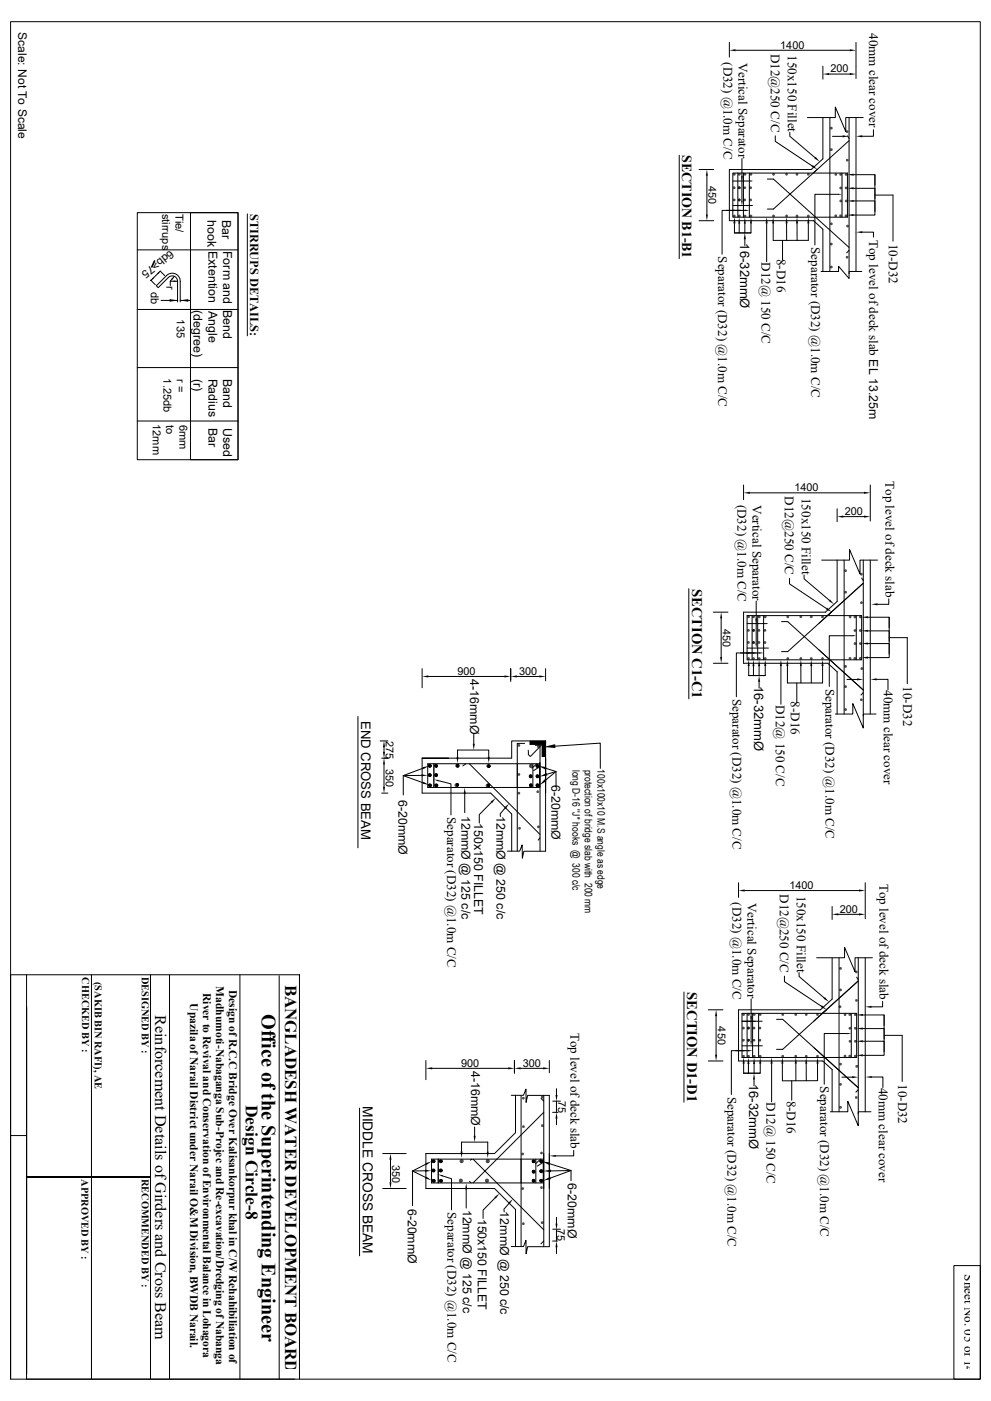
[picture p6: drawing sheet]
<svg xmlns="http://www.w3.org/2000/svg" width="297mm" height="420mm" viewBox="0 0 297 420" stroke-linecap="round" stroke-linejoin="round" font-family="sans-serif">
<defs><g id="words">
<text font-size="6" x="78.5" y="304" transform="rotate(90 78.5 304)">Office of the Superintending Engineer</text>
<text font-size="5.2" x="73.6" y="331.2" transform="rotate(90 73.6 331.2)">Design Circle-8</text>
<text font-size="5.1" x="85.4" y="295.2" transform="rotate(90 85.4 295.2)">BANGLADESH WATER DEVELOPMENT BOARD</text>
<text font-size="4.8" x="46.5" y="304.3" transform="rotate(90 46.5 304.3)">Reinforcement Details ofGirders and Cross Beam</text>
<g font-size="4.4">
<text x="207.4" y="176.5" transform="rotate(90 207.4 176.5)">SECTION C1-C1</text>
<text x="205.9" y="297.4" transform="rotate(90 205.9 297.4)">SECTION D1-D1</text>
</g>
<text font-size="4.2" x="204.4" y="46.5" transform="rotate(90 204.4 46.5)">SECTION B1-B1</text>
<text font-size="4.1" x="108.8" y="331.6" transform="rotate(90 108.8 331.6)">MIDDLE CROSS BEAM</text>
<g font-size="3.9">
<text x="260.5" y="9.9" transform="rotate(90 260.5 9.9)">40mm clear cover</text>
<text x="231" y="16.2" transform="rotate(90 231 16.2)">D12@250 C/C</text>
<text x="236.1" y="16.6" transform="rotate(90 236.1 16.6)">150x150 Fillet</text>
<text x="216.8" y="18.6" transform="rotate(90 216.8 18.6)">(D32) @1.0m C/C</text>
<text x="221.3" y="18.8" transform="rotate(90 221.3 18.8)">Vertical Separator</text>
<text x="260.5" y="71.9" transform="rotate(90 260.5 71.9)">Top level ofdeck slab EL 13.25m</text>
<text x="215.2" y="76.8" transform="rotate(90 215.2 76.8)">Separator (D32) @1.0m C/C</text>
<text x="221.8" y="73" transform="rotate(90 221.8 73)">16-32mmØ</text>
<text x="232.8" y="77.6" transform="rotate(90 232.8 77.6)">8-D16</text>
<text x="243.1" y="74.1" transform="rotate(90 243.1 74.1)">Separator (D32) @1.0m C/C</text>
<text x="266.4" y="73.1" transform="rotate(90 266.4 73.1)">10-D32</text>
<text x="228.3" y="78.6" transform="rotate(90 228.3 78.6)">D12@ 150 C/C</text>
<text x="235.2" y="148.8" transform="rotate(90 235.2 148.8)">D12@250 C/C</text>
<text x="240.3" y="149.3" transform="rotate(90 240.3 149.3)">150x150 Fillet</text>
<text x="265.4" y="144.2" transform="rotate(90 265.4 144.2)">Top level ofdeck slab</text>
<text x="221.1" y="151.3" transform="rotate(90 221.1 151.3)">(D32) @1.0m C/C</text>
<text x="225.6" y="151.4" transform="rotate(90 225.6 151.4)">Vertical Separator</text>
<text x="219.5" y="209.5" transform="rotate(90 219.5 209.5)">Separator (D32) @1.0m C/C</text>
<text x="226.1" y="205.7" transform="rotate(90 226.1 205.7)">16-32mmØ</text>
<text x="247.4" y="206.4" transform="rotate(90 247.4 206.4)">Separator (D32) @1.0m C/C</text>
<text x="264.8" y="206.9" transform="rotate(90 264.8 206.9)">40mm clear cover</text>
<text x="270.6" y="205.7" transform="rotate(90 270.6 205.7)">10-D32</text>
<text x="232.5" y="211.3" transform="rotate(90 232.5 211.3)">D12@ 150 C/C</text>
<text x="237" y="210.3" transform="rotate(90 237 210.3)">8-D16</text>
<text x="108.2" y="216.1" transform="rotate(90 108.2 216.1)">END CROSS BEAM</text>
<text x="134" y="244.9" transform="rotate(90 134 244.9)">Separator (D32) @1.0m C/C</text>
<text x="233.7" y="268.1" transform="rotate(90 233.7 268.1)">D12@250 C/C</text>
<text x="238.8" y="268.5" transform="rotate(90 238.8 268.5)">150x150 Fillet</text>
<text x="263.6" y="264.9" transform="rotate(90 263.6 264.9)">Top level ofdeck slab</text>
<text x="219.6" y="270.5" transform="rotate(90 219.6 270.5)">(D32) @1.0m C/C</text>
<text x="224" y="270.7" transform="rotate(90 224 270.7)">Vertical Separator</text>
<text x="171" y="309.6" transform="rotate(90 171 309.6)">Top level ofdeck slab</text>
<text x="218" y="328.7" transform="rotate(90 218 328.7)">Separator (D32) @1.0m C/C</text>
<text x="224.6" y="324.9" transform="rotate(90 224.6 324.9)">16-32mmØ</text>
<text x="235.8" y="329.9" transform="rotate(90 235.8 329.9)">8-D16</text>
<text x="245.9" y="325.7" transform="rotate(90 245.9 325.7)">Separator (D32) @1.0m C/C</text>
<text x="263.3" y="326.1" transform="rotate(90 263.3 326.1)">40mm clear cover</text>
<text x="269.1" y="325" transform="rotate(90 269.1 325)">10-D32</text>
<text x="229.7" y="330.5" transform="rotate(90 229.7 330.5)">D12@ 150 C/C</text>
<text x="134.1" y="363.3" transform="rotate(90 134.1 363.3)">Separator (D32) @1.0m C/C</text>
<text x="289.1" y="382" transform="rotate(90 289.1 382)">Sheet No. 05 of14</text>
</g>
<g font-size="3.7">
<text x="66.6" y="66" transform="rotate(90 66.6 66)">Bar</text>
<text x="74.9" y="64.1" transform="rotate(90 74.9 64.1)">STIRRUPS DETAILS:</text>
<text x="62.1" y="66" transform="rotate(90 62.1 66)">hook</text>
<text x="62.5" y="75.2" transform="rotate(90 62.5 75.2)">Extention</text>
<text x="66.9" y="75.2" transform="rotate(90 66.9 75.2)">Form and</text>
<text x="58" y="93" transform="rotate(90 58 93)">(degree)</text>
<text x="62.5" y="93.3" transform="rotate(90 62.5 93.3)">Angle</text>
<text x="66.9" y="93" transform="rotate(90 66.9 93)">Bend</text>
<text x="58" y="113.5" transform="rotate(90 58 113.5)">(r)</text>
<text x="62.5" y="113.5" transform="rotate(90 62.5 113.5)">Radius</text>
<text x="66.9" y="113.5" transform="rotate(90 66.9 113.5)">Band</text>
<text x="62.5" y="128.3" transform="rotate(90 62.5 128.3)">Bar</text>
<text x="66.9" y="128.3" transform="rotate(90 66.9 128.3)">Used</text>
<text x="140.9" y="203.7" transform="rotate(90 140.9 203.7)">4-16mmØ</text>
<text x="119.4" y="239.8" transform="rotate(90 119.4 239.8)">6-20mmØ</text>
<text x="165.3" y="235.4" transform="rotate(90 165.3 235.4)">6-20mmØ</text>
<text x="138.3" y="244.6" transform="rotate(90 138.3 244.6)">12mmØ @ 125 c/c</text>
<text x="148.8" y="244.6" transform="rotate(90 148.8 244.6)">12mmØ @ 250 c/c</text>
<text x="142.1" y="246.8" transform="rotate(90 142.1 246.8)">150x150 FILLET</text>
<text x="141.2" y="321.1" transform="rotate(90 141.2 321.1)">4-16mmØ</text>
<text x="170.2" y="354.8" transform="rotate(90 170.2 354.8)">6-20mmØ</text>
<text x="122.2" y="362.4" transform="rotate(90 122.2 362.4)">6-20mmØ</text>
<text x="138.7" y="362.6" transform="rotate(90 138.7 362.6)">12mmØ @ 125 c/c</text>
<text x="143.2" y="365.3" transform="rotate(90 143.2 365.3)">150x150 FILLET</text>
<text x="149.9" y="363.2" transform="rotate(90 149.9 363.2)">12mmØ @ 250 c/c</text>
</g>
<text font-size="3.6" x="5.4" y="9.7" transform="rotate(90 5.4 9.7)">Scale: Not To Scale</text>
<g font-size="3.5">
<text x="60.9" y="297.7" transform="rotate(90 60.9 297.7)">River to Revival and Conservation of Environmental Balance in Lohagora</text>
<text x="64.8" y="295.7" transform="rotate(90 64.8 295.7)">Madhumoti-Nabaganga Sub-Projec and Re-excavation/Dredging ofNabanga</text>
<text x="68.7" y="296.7" transform="rotate(90 68.7 296.7)">Design of R.C.C Bridge Over Kalisankorpur khal in C/W Rehahibiliation of</text>
<text x="57" y="300.8" transform="rotate(90 57 300.8)">Upazila of Narail District under Narail O&amp;M Division, BWDB Narail.</text>
</g>
<g font-size="3.3">
<text x="233.8" y="14.6">1400</text>
<text x="248.9" y="21.7">200</text>
<text x="212.4" y="55.8" transform="rotate(90 212.4 55.8)">450</text>
<text x="48.6" y="64.1" transform="rotate(90 48.6 64.1)">stirrups</text>
<text x="52.6" y="64.1" transform="rotate(90 52.6 64.1)">Tie/</text>
<text x="51" y="74.8" transform="rotate(141 51 74.8)">6db&gt;75</text>
<text x="45.2" y="87.6" transform="rotate(90 45.2 87.6)">db</text>
<text x="49.9" y="85.6" transform="rotate(90 49.9 85.6)">r</text>
<text x="53" y="95.8" transform="rotate(90 53 95.8)">135</text>
<text x="49" y="113.4" transform="rotate(90 49 113.4)">1.25db</text>
<text x="53" y="113.6" transform="rotate(90 53 113.6)">r =</text>
<text x="45.8" y="127.1" transform="rotate(90 45.8 127.1)">12mm</text>
<text x="49.8" y="127.4" transform="rotate(90 49.8 127.4)">to</text>
<text x="53.8" y="127.4" transform="rotate(90 53.8 127.4)">6mm</text>
<text x="238.1" y="147.2">1400</text>
<text x="253.2" y="154.4">200</text>
<text x="216.6" y="188.5" transform="rotate(90 216.6 188.5)">450</text>
<text x="137.1" y="202.3">900</text>
<text x="155.6" y="202.3">300</text>
<text x="115.6" y="222" transform="rotate(90 115.6 222)">275</text>
<text x="115.6" y="230.6" transform="rotate(90 115.6 230.6)">350</text>
<text x="236.6" y="266.5">1400</text>
<text x="251.7" y="273.6">200</text>
<text x="215.1" y="307.7" transform="rotate(90 215.1 307.7)">450</text>
<text x="138.2" y="319.8">900</text>
<text x="156.7" y="319.8">300</text>
<text x="167.3" y="330" transform="rotate(90 167.3 330)">75</text>
<text x="117.5" y="349.1" transform="rotate(90 117.5 349.1)">350</text>
<text x="167" y="368.4" transform="rotate(90 167 368.4)">75</text>
</g>
<g font-size="3.1">
<text x="171.5" y="230.8" transform="rotate(90 171.5 230.8)">long D-16 ''J'' hooks @ 300 c/c</text>
<text x="175.3" y="230.7" transform="rotate(90 175.3 230.7)">protection of bridge slab with 200 mm</text>
<text x="179" y="230.6" transform="rotate(90 179 230.6)">100x100x10 M.S angle as edge</text>
<text x="24.7" y="292.9" transform="rotate(90 24.7 292.9)">CHECKED BY :</text>
<text x="42.5" y="292.8" transform="rotate(90 42.5 292.8)">DESIGNED BY :</text>
<text x="28.4" y="294.4" transform="rotate(90 28.4 294.4)">(SAKIB BIN RAFI), AE</text>
<text x="24.4" y="353.5" transform="rotate(90 24.4 353.5)">APPROVED BY :</text>
<text x="42.5" y="353.4" transform="rotate(90 42.5 353.4)">RECOMMENDED BY :</text>
</g>
</g></defs>
<g fill="none" stroke="#000" stroke-width=".3">
<path d="M3.2 6.5h290.6v406.9h-290.6zM218.6 12.7v4.4M220.5 15.1h34.2M246.6 19.9v3.8M256.5 12.7v7M256.5 19.9v3.6M236.7 39.7v1.2l7.6 6.4M242 35.2h8.3v-3.1l3.2 7.3v-4.2h5.2M246.6 35.2v12.4l-3.5 3.2h-24.5v15.4h25.2l2.8 2.5v12.7M248.5 22.2h6.2M248.7 35.2v46.2M254.5 35.2v46.8"/>
<path d="M256.5 35.2v46.2M261.8 38.9v2h-3.4M203.6 46.5v31M209.5 50.8h4.4M211.9 52.7v11.6M219.6 51.9h34.4v13.2h-34.4zM219.6 54.3h5.8M221.1 51.9v13.2M222.4 47.5v12.7M222.8 51.9v13.2M224.6 51.9v13.2M230 53.7h1.8l22.7 20.5"/>
<path d="M232.3 40.7v1.7l11.1 7.3M244.9 50.8l-13.1 11.9h-1.8M249.5 40.9h3M251.2 58.3h-7v15.1M252.3 51.9v13.2M254 40.7l.5 .8M254.5 42.2l-10.7 9.7M255.8 52.4h6.4v3.1M255.8 56.5h6.4v3.1M262.2 52.4v12.1h-6.4M262.2 58.5h5.4v13.8M41.1 63.8h30.2v74h-30.2z"/>
<path d="M41.1 74.9h30.2M57.1 63.8h14.2v74h-14.2zM74.1 64.1v36.6M209.5 66.2h4.4M217.7 63.1h5.5M219.6 61.6h5.9M219.8 63.1h-3.4v13.1M220.1 67v2.8M220.1 69.8h5M221.5 67.1v2.7M223.2 67.1v2.7M223.2 71.7v1.9"/>
<path d="M225.1 67v2.8h-5M229.8 67v11.4M231.7 67v5.1h10.6v-5.1M234.5 72.1v5.8M235.7 67l.1 5.1M238.9 67v5.1M254.5 75.1l-.8 .7M255.8 60.2h6.4v3.2M258.4 69.6h3.4v1.5M41.1 92.8h30.2M45.2 84l1.4 1.4M48.3 90.1h4.9"/>
<path d="M49.4 82.6l-1.4-1.3-2.7 2.8M51 84.3v1.3M51 84.3h2.2M52.2 82.8l-1.2 1.5M53.2 84.3a1.6 1.6 0 0 0-1-1.5 1.6 1.6 0 0 0-1.7 .4l-3.1 3-.6-.5 3.1-3.1a2.4 2.4 0 0 1 2.6-.5 2.4 2.4 0 0 1 1.5 2.2v6.2M53.2 84.3v6.2M54 90.1h3.1M246.1 81.4h5.2v-1.6l3.2 3.7v-2.1h3.8M41.1 110.2h30.2M41.1 126.2h30.2M222.8 145.4v4.4M224.7 147.7h34.3"/>
<path d="M250.9 152.5v3.9M252.8 154.9h6.2M260.8 145.4v7M260.8 152.5v3.7M206.4 176.5v33M236.6 173.4v1.6l11.1 7.4M241 172.4v1.1l7.5 6.4M246.3 167.9h8.3v-3.1l3.1 7.3v-4.2h5.3M250.9 167.9v12.4l-3.5 3.2h-24.6v15.3h25.3l2.8 2.6v12.7M253 167.9v46.2M258.2 173.3l.5 .8M258.7 167.9v46.8"/>
<path d="M258.7 174.8l-13.2 12M260.8 167.9v46.2M266.4 179.5v1.7h-3.4M213.8 183.5h4.4M213.8 198.8h4.4M216.1 185.4v11.6M222 195.7h5.5M223.9 184.6h34.3v13.2h-34.3zM223.9 186.9h6M223.9 194.3h6.4M224 195.7h-3.3v13.2M224.4 199.7v2.8"/>
<path d="M225.4 184.6v13.2M225.8 199.7v2.8M226.6 180.2v12.7M227.1 184.6v13.2M227.5 199.7v2.8M228.9 184.6v13.2M229.3 199.7v2.8h-4.9M234 199.7v11.4M234.2 186.4h1.9l22.6 20.5M236 199.7v5h10.5v-5M240 199.6v5.1M243.1 199.7v5"/>
<path d="M249.2 183.5l-13.1 11.8h-1.9M255.5 190.6h-7v15.2M256.6 184.6v13.2M260.1 185h6.4v3.2M260.1 189.1h6.4v3.2M260.1 192.9h6.4v3.2M266.5 191.2h5.4v13.8M266.5 185v12.1h-6.4M107.3 214.8v39.4M126.5 200.4v5.8M128.4 202.8h22.8M153.1 200.4v3.9"/>
<path d="M154.9 202.8h6.7M163.5 200.4v3.7M224.4 202.5h4.9M227.5 204.4v1.9M238.8 204.7v5.9M250.4 214.1h5.2v-3.2l3.1 7.3v-4.1h3.9M253.8 203.7h3.1M258.7 207.6l-.7 .8M262.8 203.7h3.3v3.1M113.9 222.1h2.3M114.4 227.3h1.8M114.4 237.8h1.8"/>
<path d="M115.1 224v1.4M115.1 229.2v6.7M120.9 232.5l5.9 2.2M120.9 232.5v5.8M126.3 232.5h-5.4M126.5 227.3v10.5h20.6l6.3 6.2v11.2M126.8 230.3l-5.9 2.2M128.2 229h33.5v7.1h-33.5zM131.4 234l3.7 1v9.3M134.4 227.3h-7.9h26.9v-5.2h10.1v33.1h-6.5l-.5 2.1v-4l-.8 1.9h-3.6M139.3 238v5.6M139.6 229l-.9 .6"/>
<path d="M140.7 229l21.1 21.1M142 220.1v2.9M146.5 226.9v-2h-9.4v2M157.2 222.9h-2.2v32.3M158.9 222.1v1h3.6M158.9 222.2l.9 .9M158.9 222.7l.5 .4M158.9 223l.1 .1M159.1 222.1l1 1M159.5 222.1l1 1M159.7 229v7.1M159.9 222.1l1 1"/>
<path d="M160.3 222.1l1 1M160.4 223.4h1.4v31.8M160.7 222.1l1 1M160.9 235.1a.31 .31 0 0 1 .5 .2 .31 .31 0 0 1-.4 .4 .31 .31 0 0 1-.2-.4 .3 .3 0 0 1 .4-.2 .3 .3 0 0 1 .1 .5 .3 .3 0 0 1-.5 0 .26 .26 0 0 1 .2-.4 .26 .26 0 0 1 .3 .2 .26 .26 0 0 1-.2 .3l-.3-.1zM160.9 229l-1.5 1.3M161.1 222.1l1 1M161.5 222.1l2 2.1M161.7 229.9l-1.8 1.1M161.9 222.1l1.6 1.7M162.2 222.1l1.3 1.3M162.5 223.1l-3.5 3.6-.7-.6v-1.2M162.5 223.1v3.7h1"/>
<path d="M162.5 223.6l1 1M162.5 223.9l1 1.1M162.5 224.3l1 1M162.5 224.7l1 1M162.5 225.1l1 1M162.5 225.5l1 1M162.5 225.9l.9 .9M162.5 226.3l.5 .5M162.5 226.7l.1 .1M162.6 222.1l.9 .9M163 222.1l.5 .5M163.4 222.1l.1 .1"/>
<path d="M163.6 230.3l3 1v4.6M163.9 232.1l2.7-.8-3.1 2.6M166.4 223.7l13.5-.9v7.5M147.2 240.6l-3.6 3.6v2.6M151.3 242.3l-1.4 1.7 .1 .8M161.8 251.1l-.5 .8M221.3 264.6v4.4M223.2 267h34.2M249.4 271.8v3.8M251.2 274.1h6.2M259.3 264.6v7.1M259.3 271.8v3.6"/>
<path d="M8 292.2v119.7M27.4 292.2v121.2M45.1 292.2v121.2M50.8 292.2v121.2M71.9 292.2v121.2M83.7 292.5v120.9M205 297.4v33M225.1 299.4v12.7M235.1 292.6v1.7l11 7.3M239.5 291.6v1.1l7.5 6.5M244.8 287.1h8.3v-3.1l3.1 7.3v-4.2h5.3M249.4 287.1v12.4l-3.5 3.2h-24.6v15.4h25.3l2.8 2.5v12.7"/>
<path d="M251.5 287.1v46.2M256.7 292.9l.5 .8M257.2 287.1v46.8M257.2 294.1l-13.3 12M259.3 287.1v46.2M8 301.8v111.6h80.4M127.6 317.9v5.8M154.2 317.9v3.9M164.6 317.9v3.7M212.3 302.7h4.4M212.3 318.1h4.4M214.6 304.6v11.6"/>
<path d="M220.5 315h3.7M222.4 303.8h34.3v13.2h-34.3zM222.4 306.2h6M222.4 313.5h6.1M222.5 315h-3.3v13.1M222.9 318.9v2.8M223.9 303.8v13.2M224.3 319v2.7M225.6 303.8v13.2M226 319v2.7M227.4 303.8v13.2M227.8 318.9v2.8h-4.9"/>
<path d="M231.2 318.9v11.4M232.7 305.6h1.9l22.6 20.5M234.5 318.9v5.1M238.5 318.9v5.1M241.6 318.9v5.1M245 318.9v5.1h-10.5M247.7 302.7l-13.1 11.9h-1.9M253.9 309.8h-6.9v15.3M255.1 303.8v13.2M258.6 304.3h6.4v3.1M258.6 308.4h6.4v3.1M258.6 312.1h6.4v3.2"/>
<path d="M264.5 300.2v1.6h-3.3M265 304.3v12.1h-6.4M265 310.4h5.4v13.8M107.8 332.2v44.3M129.5 320.3h22.8M142.2 337.8v2.7M153.2 328.4h3.7l.7-1.9 .1 4 .4-2.1h6.5v45.3h-6.5l-.4 2.1-.1-4-.7 1.9h-3.7M154.5 328.4v11.2l-6.3 6.2h-20.6v10.5h20.6l6.3 6.3v11.1M156.1 320.3h6.7M156.2 328.4v45.3M162.2 329.3l.8 .8M163 328.4v45.3"/>
<path d="M163 333.5l-21.2 21.1M165.6 333.5h1.6M165.7 330.1h2.3M166.8 326.4v1.9M166.8 330.1v3.4M166.8 335.3v1.9M222.9 321.7h4.9M226 323.6v1.9M237.3 324v5.8M248.9 333.3h5.2v-3.1l3.1 7.3v-4.2h3.8M252.3 322.9h3.1M257.2 326.7l-.7 .7"/>
<path d="M261.3 322.9h3.3v3.1M3.2 340.4h4.8M8 352.8h37.1zM114.7 345.8h7M114.7 356.3h7M117 347.7v6.7M123.6 351l4 2M123.6 351v10.4M127.4 351h-3.8M127.7 349l-4.1 2M129.3 347.5h33.5v7.1h-33.5zM132.7 352.5l2.6 .9v9.3"/>
<path d="M138.3 345.2v-2.8h7.9v2.9M139.7 356.6v5.6M140.7 354.2l.5 .4M141.3 347.5l-.3 .3M141.8 347.5l21.2 21.2M148.4 359.1l-3.6 3.7v2.5M159.7 351a.32 .32 0 0 1 .5 .1 .32 .32 0 0 1-.2 .5 .32 .32 0 0 1-.4-.4 .31 .31 0 0 1 .3-.3 .31 .31 0 0 1 .3 .4 .31 .31 0 0 1-.4 .2 .25 .25 0 0 1 0-.4 .25 .25 0 0 1 .4 .1 .25 .25 0 0 1-.3 .4l-.3-.2zM160.6 347.5v7.1M162 347.5l-1.5 1.3M162.8 348.5l-1.8 1.1M164.7 348.9l6.4 2v3M165.2 351l5.9-.1-6.1 2.2"/>
<path d="M171.9 344.9v1.6h-5.3M152.5 360.8l-1.5 1.7 .1 .8M163 372l-.9 .9M165.6 372h1.5M165.7 368.5h2.3M166.8 364.9v1.9M166.8 368.7v3.3M166.8 373.9v1.9M285.9 379.4h7.9v34h-7.9zM3.2 413.4v-121.2h86.5v121.2"/>
<circle cx="128.8" cy="232.3" r=".24"/>
<circle cx="128.8" cy="229.5" r=".26"/>
<circle cx="128.8" cy="235.4" r=".26"/>
<circle cx="128.8" cy="232.4" r=".31"/>
<circle cx="128.9" cy="235.4" r=".32"/>
<circle cx="128.9" cy="229.6" r=".31"/>
<circle cx="130.7" cy="232.3" r=".25"/>
<circle cx="130.7" cy="229.5" r=".25"/>
<circle cx="130.7" cy="235.4" r=".25"/>
<circle cx="130.7" cy="232.4" r=".31"/>
<circle cx="130.7" cy="235.4" r=".32"/>
<circle cx="130.7" cy="229.6" r=".31"/>
<circle cx="137" cy="235.3" r=".25"/>
<circle cx="137.1" cy="235.3" r=".32"/>
<circle cx="137.1" cy="229.5" r=".26"/>
<circle cx="137.2" cy="229.6" r=".31"/>
<circle cx="146.4" cy="235.4" r=".26"/>
<circle cx="146.4" cy="229.6" r=".26"/>
<circle cx="146.5" cy="235.4" r=".31"/>
<circle cx="146.5" cy="229.7" r=".32"/>
<circle cx="158.9" cy="232.6" r=".26"/>
<circle cx="159" cy="232.7" r=".32"/>
<circle cx="159" cy="235.4" r=".25"/>
<circle cx="159" cy="232.7" r=".26"/>
<circle cx="159.1" cy="235.4" r=".31"/>
<circle cx="161" cy="235.4" r=".25"/>
<circle cx="161" cy="232.6" r=".26"/>
<circle cx="161" cy="232.7" r=".32"/>
<circle cx="161.1" cy="229.6" r=".31"/>
<circle cx="161.1" cy="232.7" r=".26"/>
<circle cx="161.1" cy="229.7" r=".25"/>
<circle cx="129.9" cy="350.9" r=".26"/>
<circle cx="129.9" cy="353.9" r=".24"/>
<circle cx="129.9" cy="348.1" r=".24"/>
<circle cx="130" cy="350.9" r=".31"/>
<circle cx="130" cy="348.2" r=".31"/>
<circle cx="130" cy="354" r=".31"/>
<circle cx="132" cy="350.9" r=".26"/>
<circle cx="132.1" cy="348" r=".25"/>
<circle cx="132.1" cy="353.9" r=".25"/>
<circle cx="132.1" cy="350.9" r=".31"/>
<circle cx="132.2" cy="348.2" r=".31"/>
<circle cx="132.2" cy="354" r=".31"/>
<circle cx="159.8" cy="351.2" r=".26"/>
<circle cx="159.8" cy="353.9" r=".25"/>
<circle cx="159.9" cy="354" r=".32"/>
<circle cx="159.9" cy="348.2" r=".31"/>
<circle cx="160" cy="348.2" r=".25"/>
<circle cx="162.1" cy="351" r=".24"/>
<circle cx="162.1" cy="353.9" r=".25"/>
<circle cx="162.2" cy="354" r=".32"/>
<circle cx="162.2" cy="351.1" r=".31"/>
<circle cx="162.2" cy="348.2" r=".31"/>
<circle cx="162.2" cy="354" r=".26"/>
<circle cx="162.2" cy="351.2" r=".26"/>
<circle cx="162.3" cy="348.2" r=".26"/>
</g>
<g fill="#000">
<path d="M218.6 15.1l1.9-.3v.6zM254.7 14.8l1.8 .3-1.8 .3zM246.6 22.2l1.9-.3v.6zM248.8 38.3v.3zM248.9 38.1l-.1 .5zM248.9 38.1v.6zM248.9 38.1l.1-.1-.1 .7zM249 38v.8zM249 38h.2l-.2 .8zM249.2 38v.8h-.2zM249.2 38v.8zM249.3 38l-.1 .8z"/>
<path d="M249.3 38v.8zM249.4 38.1l-.1 .7zM249.4 38.1v.6zM249.5 38.3l-.1 .4zM249.5 38.3v.3zM253.5 39.3v.3zM253.6 39.2l-.1 .4zM253.6 39.2v.6zM253.6 39.2l.1-.1-.1 .7zM253.7 39.1v.7zM253.9 39.1v.8zM253.9 39.1h.1l-.1 .8z"/>
<path d="M254 39.1v.7l-.1 .1zM254 39.1v.7zM254.1 39.2l-.1 .6zM254.1 39.2v.6zM254.2 39.3l-.1 .5zM254.2 39.3v.3zM254.7 21.9l1.8 .3-1.8 .3zM211.9 50.8l.3 1.9h-.7zM219.7 56.1v.4zM219.7 59.8v.3zM219.7 52.1v.3zM219.8 56l-.1 .5z"/>
<path d="M219.8 56v.6zM219.8 59.6l-.1 .5zM219.8 59.6v.6zM219.8 52l-.1 .4zM219.8 52v.5zM219.8 56l.1-.1-.1 .7zM219.9 55.9v.8zM219.8 59.6h.1l-.1 .6zM219.9 59.6v.7zM219.8 52l.1-.1-.1 .6zM219.9 51.9v.7zM220 55.9v.8z"/>
<path d="M220 59.5v.8zM220.1 51.9v.7zM220.2 55.9l-.2 .8zM220.2 59.6l-.2 .7zM220.2 51.9l-.1 .7zM220.2 55.9v.8zM220.3 56l-.1 .7zM220.2 59.6v.7zM220.3 59.6l-.1 .7zM220.2 51.9v.7zM220.3 52l-.1 .6zM220.3 56v.6z"/>
<path d="M220.4 56.1l-.1 .5zM220.3 59.6v.6zM220.4 59.8l-.1 .4zM220.3 52v.5zM220.4 52.1l-.1 .4zM220.4 56.1v.4zM220.4 59.8v.3zM220.4 52.1v.3zM221.2 56.1v.4zM221.2 59.8v.3zM221.2 52.1v.3zM221.3 56l-.1 .5z"/>
<path d="M221.3 56v.6zM221.3 59.6l-.1 .5zM221.3 59.6v.6zM221.3 52l-.1 .4zM221.3 52v.5zM221.3 56l.1-.1-.1 .7zM221.4 55.9v.8zM221.3 59.6h.1l-.1 .6zM221.4 59.6v.7zM221.3 52l.1-.1-.1 .6zM221.4 51.9v.7zM221.5 59.5v.8z"/>
<path d="M221.6 51.9v.7zM221.6 55.9v.8zM221.4 55.9h.2l-.2 .8zM221.6 55.9v.8h-.2zM221.6 59.5v.8zM221.7 59.6l-.2 .7zM221.7 55.9l-.1 .8zM221.7 59.6l-.1 .7zM221.6 51.9h.1l-.1 .7zM221.7 51.9v.7h-.1zM221.6 55.9h.1l-.1 .8zM221.7 55.9v.8h-.1z"/>
<path d="M221.7 55.9v.8zM221.8 56l-.1 .7zM221.7 59.6v.7zM221.8 59.6l-.1 .7zM221.7 51.9v.7zM221.8 52l-.1 .6zM221.8 56v.6zM221.9 56.1l-.1 .5zM221.8 59.6v.6zM221.9 59.8l-.1 .4zM221.8 52v.5zM221.9 52.1l-.1 .4z"/>
<path d="M221.9 56.1v.4zM221.9 59.8v.3zM221.9 52.1v.3zM222.1 52.9h.5l-.2 1.4zM222.8 59.8v.3zM222.8 56.1v.4zM222.9 52.1v.3zM222.9 59.6l-.1 .5zM222.9 59.6v.6zM222.9 56l-.1 .5zM222.9 56v.6zM223 52l-.1 .4z"/>
<path d="M223 52v.5zM222.9 59.6h.1l-.1 .6zM223 59.6v.7zM222.9 56l.2-.1-.2 .7zM223.1 55.9v.8zM223 52l.1-.1-.1 .6zM223.1 51.9v.7zM223.2 55.9v.8zM223 59.6l.2-.1-.2 .8zM223.2 59.5v.8h-.2zM223.3 51.9v.7zM223.4 55.9l-.2 .8z"/>
<path d="M223.2 59.5v.8zM223.4 59.6l-.2 .7zM223.4 51.9l-.1 .7zM223.4 55.9v.8zM223.5 56l-.1 .7zM223.4 59.6v.7zM223.5 59.6l-.1 .7zM223.4 51.9v.7zM223.5 52l-.1 .6zM223.5 56v.6zM223.6 56.1l-.1 .5zM223.5 59.6v.6z"/>
<path d="M223.6 59.8l-.1 .4zM223.6 59.8v.3zM223.6 56.1v.4zM223.5 52v.5zM223.6 52.1l-.1 .4zM223.6 52.1v.3zM224.6 56.1v.4zM224.6 59.8v.3zM224.7 52.1v.3zM224.7 56l-.1 .5zM224.7 56v.6zM224.7 59.6l-.1 .5z"/>
<path d="M224.7 59.6v.6zM224.8 52l-.1 .4zM224.8 52v.5zM224.7 56l.1-.1-.1 .7zM224.8 55.9v.8zM224.7 59.6h.1l-.1 .6zM224.8 59.6v.7zM224.8 52l.1-.1-.1 .6zM224.9 51.9v.7zM225 55.9v.8zM225 59.5v.8zM224.9 51.9h.2l-.2 .7z"/>
<path d="M225.1 51.9v.7h-.2zM225.1 55.9l-.1 .8zM225.1 59.6l-.1 .7zM225.1 51.9v.7zM225.2 51.9l-.1 .7zM225.1 59.6v.7zM225.3 59.6l-.2 .7zM225.1 55.9v.8zM225.3 56l-.2 .7zM225.2 51.9v.7zM225.3 52l-.1 .6zM225.3 59.6v.6z"/>
<path d="M225.3 59.8v.4zM225.3 56v.6zM225.4 56.1l-.1 .5zM225.4 56.1v.4zM225.3 59.8v.3zM225.3 52v.5zM225.4 52.1l-.1 .4zM225.4 52.1v.3zM231.5 52.1v.3zM231.5 52v.4zM231.5 52v.5zM231.5 52l.2-.1-.2 .6z"/>
<path d="M231.7 51.9v.7zM231.8 51.9v.7zM231.8 51.9h.2l-.2 .7zM232 51.9v.7h-.2zM232 51.9v.7zM232.1 52l-.1 .6zM232.1 52v.5zM232.2 52.1l-.1 .4zM232.2 52.1v.3zM235.4 52.1v.3zM235.5 51.9l-.1 .5zM235.5 51.9v.6z"/>
<path d="M235.5 51.9h.1l-.1 .6zM235.6 51.9v.7zM235.7 51.8v.8zM235.9 51.9l-.2 .7zM235.9 51.9v.7zM236 51.9l-.1 .7zM236 51.9v.6zM236.1 52.1l-.1 .4zM236.1 52.1v.3zM238.5 52.1v.3zM238.6 52l-.1 .4zM238.6 52v.5z"/>
<path d="M238.6 52l.1-.1-.1 .6zM238.7 51.9v.7zM238.8 51.9v.7zM238.8 51.9h.2l-.2 .7zM239 51.9v.7h-.2zM239 51.9v.7zM239.1 52l-.1 .6zM239.1 52v.5zM239.2 52.1l-.1 .4zM239.2 52.1v.3zM241.9 52.1v.3zM242 52l-.1 .4z"/>
<path d="M242 52v.5zM242 52l.1-.1-.1 .6zM242.1 51.9v.7zM242.2 51.9v.7zM242.4 51.9l-.2 .7zM242.4 51.9v.7zM242.5 52l-.1 .6zM242.5 52v.5zM242.6 52.1l-.1 .4zM242.6 52.1v.3zM243.6 49.5l1.3 1.3-1.7-.8zM244.5 47l1.2 1.5-1.6-1z"/>
<path d="M248.8 44.7v.3zM248.9 44.6l-.1 .4zM248.9 44.6v.5zM248.9 44.6l.1-.1-.1 .6zM249 44.5v.7zM249 44.5h.2l-.2 .7zM249.2 44.5v.8l-.2-.1zM249.2 44.5v.8zM249.3 44.5l-.1 .8zM249.3 44.5v.7zM249.4 44.6l-.1 .6zM249.4 44.6v.5z"/>
<path d="M249.5 44.7l-.1 .4zM249.5 44.7v.3zM250.1 52.1v.3zM250.2 52l-.1 .4zM250.2 52v.6zM250.2 52l.2-.1-.2 .7zM250.4 51.9v.7zM250.4 51.9h.1l-.1 .7zM250.5 51.9v.8zM250.7 51.9l-.2 .8zM250.7 51.9v.7zM250.8 52l-.1 .6z"/>
<path d="M250.8 52v.6zM250.9 52.1l-.1 .5zM250.9 52.1v.3zM251.2 58.1l1.1 .2-1.1 .1zM251.6 52.1v.3zM251.6 56.2v.3zM251.7 52l-.1 .4zM251.7 52v.6zM251.7 56.1l-.1 .4zM251.7 56.1v.5zM251.7 60l-.1 .4zM251.7 60v.5z"/>
<path d="M251.7 52l.1-.1-.1 .7zM251.8 51.9v.7zM251.7 56.1l.1-.1-.1 .6zM251.8 56v.7zM251.7 60l.1-.1-.1 .6zM251.8 59.9v.7zM251.8 51.9h.1l-.1 .7zM251.9 51.9v.8l-.1-.1zM251.8 56l.1-.1-.1 .8zM251.9 55.9v.8zM251.8 59.9h.2l-.2 .7zM252 59.9v.7h-.2z"/>
<path d="M251.9 51.9v.8zM252.1 51.9l-.2 .8zM251.9 55.9l.2 .1-.2 .7zM252.1 56v.7h-.2zM252 59.9v.7zM252.1 59.9l-.1 .7zM252.1 51.9v.7zM252.2 52l-.1 .6zM252.1 56v.7zM252.2 56.1l-.1 .6zM252.1 59.9v.7zM252.3 60l-.2 .6z"/>
<path d="M252.2 52v.6zM252.3 52.1l-.1 .5zM252.3 52.1v.3zM252.2 56.1v.5zM252.3 56.2l-.1 .4zM252.3 56.2v.3zM252.5 40.6l1.9 .3-1.9 .3zM253.2 52.1v.3zM253.2 56.2v.3zM253.3 52l-.1 .4zM253.3 52v.6zM253.3 56.1l-.1 .4z"/>
<path d="M253.3 56.1v.5zM253.3 60l-.1 .4zM253.3 60v.5zM253.3 56.1l.1-.1-.1 .6zM253.4 56v.7zM253.3 52l.1-.1-.1 .7zM253.4 51.9v.7zM253.3 60l.1-.1-.1 .6zM253.4 59.9v.7zM253.5 47.9v.3zM253.4 51.9h.2l-.2 .7zM253.6 51.9v.8z"/>
<path d="M253.4 56l.2-.1-.2 .8zM253.6 55.9v.8h-.2zM253.6 59.9v.7zM253.6 47.7l-.1 .5zM253.6 47.7v.6zM253.7 51.9l-.1 .8zM253.6 55.9v.8zM253.7 56l-.1 .7zM253.7 59.9l-.1 .7zM253.6 47.7l.2-.1-.2 .7zM253.8 47.6v.8zM253.7 51.9v.7z"/>
<path d="M253.9 52l-.2 .6zM253.7 56v.7zM253.9 56.1l-.2 .6zM253.7 59.9v.7zM253.9 60l-.2 .6zM253.8 47.6h.1l-.1 .8zM253.9 47.6v.8zM253.9 52v.6zM253.9 52.1v.5zM253.9 56.1v.5zM253.9 56.2v.4zM253.9 52.1v.3z"/>
<path d="M253.9 56.2v.3zM254.1 47.6l-.2 .8zM254.1 47.6v.8zM254.2 47.7l-.1 .7zM254.2 47.7v.6zM254.3 47.9l-.1 .4zM254.3 47.9v.3zM254 52.4l1.8-.4v.7zM254 56.5l1.8-.4v.6zM256.5 40.9l1.9-.4v.7zM211.5 64.3h.7l-.3 1.9zM219.7 64.6v.3z"/>
<path d="M219.8 62.8l1.3 .3-1.3 .2zM219.8 64.5l-.1 .4zM219.8 64.5v.5zM220.1 65.1l.3 1.9h-.6zM219.8 64.5l.1-.1-.1 .6zM219.9 64.4v.7zM219.9 64.4l.2-.1-.2 .8zM220.1 64.3v.9zM220.2 64.4l-.1 .8zM220.2 64.4v.7zM220.3 64.5l-.1 .6zM220.3 64.5v.5z"/>
<path d="M220.4 64.6l-.1 .4zM220.4 64.6v.3zM221.2 64.6v.3zM221.5 65.2l.3 1.9h-.6zM221.3 64.5l-.1 .4zM221.3 64.5v.5zM221.3 64.5l.1-.1-.1 .6zM221.4 64.4v.7zM221.4 62.8l1.4 .3-1.4 .2zM221.4 64.4l.2-.1-.2 .8zM221.6 64.3v.9zM221.6 64.3l.1 .1-.1 .8z"/>
<path d="M221.7 64.4v.7l-.1 .1zM221.7 64.4v.7zM221.8 64.5l-.1 .6zM221.8 64.5v.5zM221.9 64.6l-.1 .4zM221.9 64.6v.3zM222.1 60.2h.5l-.2 1.4zM222.9 64.6v.3zM223.2 69.8l.3 1.9h-.6zM223.2 65.2l.3 1.9h-.6zM223 64.5l-.1 .4zM223 64.5v.5z"/>
<path d="M223 64.5l.1-.1-.1 .6zM223.1 64.4v.7zM223.2 62.8l1.4 .3-1.4 .2zM223.1 64.4l.2-.1-.2 .8zM223.3 64.3v.9zM223.4 64.4l-.1 .8zM223.4 64.4v.7zM223.5 64.5l-.1 .6zM223.5 64.5v.5zM223.6 64.6l-.1 .4zM223.6 64.6v.3zM224.7 64.6v.3z"/>
<path d="M224.8 64.5l-.1 .4zM224.8 64.5v.5zM225.1 65.1l.3 1.9h-.6zM224.8 64.5l.1-.1-.1 .6zM224.9 64.4v.7zM224.9 64.4l.2-.1-.2 .8zM225.1 64.3v.9l-.2-.1zM225.1 64.3v.9zM225.2 64.4l-.1 .8zM225.2 64.4v.7zM225.3 64.5l-.1 .6zM225.3 64.5v.5z"/>
<path d="M225.4 64.6l-.1 .4zM225.4 64.6v.3zM229.8 65.1l.3 1.9h-.7zM231.7 65.1l.3 1.9h-.6zM231.5 64.6v.3zM231.5 64.5v.4zM231.5 64.5v.5zM231.5 64.5l.2-.1-.2 .6zM231.7 64.4v.7zM231.7 64.4l.1-.1-.1 .8zM231.8 64.3v.9zM231.8 64.3l.2 .1-.2 .8z"/>
<path d="M232 64.4v.7l-.2 .1zM232 64.4v.7zM232.1 64.5l-.1 .6zM232.1 64.5v.5zM232.2 64.6l-.1 .4zM232.2 64.6v.3zM235.4 64.6v.3zM235.7 65.1l.4 1.9h-.7zM235.5 64.5l-.1 .4zM235.5 64.5v.5zM235.5 64.5l.1-.1-.1 .6zM235.6 64.4v.7z"/>
<path d="M235.7 64.3v.8zM235.9 64.4l-.2 .7zM235.9 64.4v.7zM236 64.5l-.1 .6zM236 64.5v.5zM236.1 64.6l-.1 .4zM236.1 64.6v.3zM238.5 64.6v.3zM238.9 65.1l.3 1.9h-.7zM238.6 64.5l-.1 .4zM238.6 64.5v.5zM238.6 64.5l.1-.1-.1 .6z"/>
<path d="M238.7 64.4v.7zM238.7 64.4l.1-.1-.1 .8zM238.8 64.3v.9zM238.8 64.3l.2 .1-.2 .8zM239 64.4v.7l-.2 .1zM239 64.4v.7zM239.1 64.5l-.1 .6zM239.1 64.5v.5zM239.2 64.6l-.1 .4zM239.2 64.6v.3zM241.9 64.6v.3zM242.3 65.1l.3 1.9h-.7z"/>
<path d="M242 64.5l-.1 .4zM242 64.5v.5zM242 64.5l.1-.1-.1 .6zM242.1 64.4v.7zM242.1 64.4l.1-.1-.1 .8zM242.2 64.3v.9zM242.4 64.4l-.2 .8zM242.4 64.4v.7zM242.5 64.5l-.1 .6zM242.5 64.5v.5zM242.6 64.6l-.1 .4zM242.6 64.6v.3z"/>
<path d="M248.8 67v.3zM248.8 73v.3zM248.8 79.9v.3zM248.9 66.8l-.1 .5zM248.9 66.8v.6zM248.9 72.9l-.1 .4zM248.9 72.9v.5zM248.9 79.8l-.1 .4zM248.9 79.8v.5zM248.9 66.8l.1-.1-.1 .7zM249 66.7v.8zM248.9 72.9l.1-.1-.1 .6z"/>
<path d="M249 72.8v.7zM248.9 79.8l.1-.1-.1 .6zM249 79.7v.7zM249 66.7h.2l-.2 .8zM249.2 66.7v.8h-.2zM249 72.8h.2l-.2 .7zM249.2 72.8v.8l-.2-.1zM249 79.7h.2l-.2 .7zM249.2 79.7v.8l-.2-.1zM249.2 66.7v.8zM249.3 66.7l-.1 .8zM249.2 72.8v.8z"/>
<path d="M249.3 72.8l-.1 .8zM249.2 79.7v.8zM249.3 79.7l-.1 .8zM249.3 66.7v.8zM249.4 66.8l-.1 .7zM249.3 72.8v.7zM249.4 72.9l-.1 .6zM249.3 79.7v.7zM249.4 79.8l-.1 .6zM249.4 66.8v.6zM249.5 67l-.1 .4zM249.4 72.9v.5z"/>
<path d="M249.5 73l-.1 .4zM249.4 79.8v.5zM249.5 79.9l-.1 .4zM249.5 67v.3zM249.5 73v.3zM250.1 64.6v.3zM250.2 64.4l-.1 .5zM250.2 64.4v.6zM250.2 64.4l.1-.1-.1 .7zM250.3 64.3v.8zM250.5 64.3v.8zM250.6 64.3l-.1 .8z"/>
<path d="M250.6 64.3v.8zM250.8 64.4l-.2 .7zM250.8 64.4v.6zM250.8 64.6v.4zM250.8 64.6v.3zM251.5 64.6v.3zM251.6 60.1v.3zM251.6 64.4l-.1 .5zM251.6 64.4v.6zM251.6 64.4l.2-.1-.2 .7zM251.8 64.3v.8zM251.8 64.3h.1l-.1 .8z"/>
<path d="M251.9 64.3v.8h-.1zM251.9 64.3v.8zM252.1 64.3l-.2 .8zM252.1 64.3v.8zM252.2 64.4l-.1 .7zM252.2 64.4v.6zM252.3 64.6l-.1 .4zM252.3 64.6v.3zM252.3 60v.5zM252.3 60.1v.4zM252.3 60.1v.3zM253.2 64.6v.3z"/>
<path d="M253.2 60.1v.3zM253.3 64.4l-.1 .5zM253.3 64.4v.6zM253.3 64.4l.1-.1-.1 .7zM253.4 64.3v.8zM253.5 77v.3zM253.6 64.3v.8zM253.6 76.8l-.1 .5zM253.6 76.8v.6zM253.6 67.6v.3zM253.6 76.8l.1-.1-.1 .7zM253.7 76.7v.8z"/>
<path d="M253.7 64.3l-.1 .8zM253.7 67.5l-.1 .4zM253.7 67.5v.6zM253.7 64.3v.8zM253.8 64.4l-.1 .7zM253.7 67.5l.2-.1-.2 .7zM253.9 67.4v.7zM253.9 76.7v.8zM253.8 64.4v.6zM253.9 64.6l-.1 .4zM253.9 64.6v.3zM253.9 60v.5z"/>
<path d="M254 60.1l-.1 .4zM254 60.1v.3zM254 67.4v.8zM253.9 76.7h.1l-.1 .8zM254 76.7v.8h-.1zM254.1 67.4l-.1 .8zM254 76.7v.8zM254.1 76.8l-.1 .7zM254.1 76.8v.6zM254.2 77l-.1 .4zM254.2 77v.3zM254.1 67.4v.7z"/>
<path d="M254.3 67.5l-.2 .6zM254.3 67.5v.6zM254.4 67.6l-.1 .5zM254.4 67.6v.3zM254 64.5l1.8-.3v.6zM254 60.2l1.8-.3v.7zM256.5 69.6l1.9-.3v.6zM46 83.1l.2 .3-.9 .7zM47 82l1-.7-.7 1zM50.8 89.7l2.4 .4-2.4 .4zM51.3 83.6l.9-.8-.6 1.1zM52 84.1l1.2 .2-1.2 .2z"/>
<path d="M54 90.1l2.4-.4v.8zM249.5 79.9v.3zM222.8 147.7l1.9-.3v.7zM250.9 154.9l1.9-.3v.6zM259 147.4l1.8 .3-1.8 .4zM259 154.6l1.8 .3-1.8 .3zM248.7 179.7l1.3 1.4-1.7-.9zM253 170.9v.3zM253 177.4v.3zM253.1 170.8l-.1 .4zM253.1 170.8v.6zM253.1 177.2l-.1 .5z"/>
<path d="M253.1 177.2v.6zM253.1 170.8l.2-.1-.2 .7zM253.3 170.7v.7zM253.1 177.2h.2l-.2 .6zM253.3 177.2v.7zM253.3 170.7h.1l-.1 .7zM253.4 170.7v.8l-.1-.1zM253.3 177.2l.1-.1-.1 .8zM253.4 177.1v.8h-.1zM253.4 170.7v.8zM253.6 170.7l-.2 .8zM253.4 177.1v.8z"/>
<path d="M253.6 177.2l-.2 .7zM253.6 170.7v.7zM253.7 170.8l-.1 .6zM253.6 177.2v.7zM253.7 177.2l-.1 .7zM253.7 170.8v.6zM253.8 170.9l-.1 .5zM253.7 177.2v.6zM253.8 177.4l-.1 .4zM253.8 170.9v.3zM253.8 177.4v.3zM257.8 172v.3z"/>
<path d="M257.9 171.9l-.1 .4zM257.9 171.9v.5zM257.9 171.9l.1-.1-.1 .6zM258 171.8v.7zM258.1 171.7v.8zM258.3 171.8l-.2 .7zM258.3 171.8v.7zM258.4 171.9l-.1 .6zM258.4 171.9v.5zM258.5 172l-.1 .4zM258.5 172v.3zM216.1 183.5l.3 1.9h-.6z"/>
<path d="M215.8 197h.6l-.3 1.8zM223.9 192.5v.3zM223.9 188.8v.3zM224 184.8v.3zM224 197.3v.3zM224 195.5l1.4 .2-1.4 .3zM224 192.3l-.1 .5zM224 192.3v.6zM224 188.7l-.1 .4zM224 188.7v.6zM224.1 184.6l-.1 .5zM224.1 184.6v.6z"/>
<path d="M224.1 197.1l-.1 .5zM224.1 197.1v.6zM224.4 197.8l.3 1.9h-.6zM224 188.7l.2-.1-.2 .7zM224.2 188.6v.7zM224 192.3l.2-.1-.2 .7zM224.2 192.2v.8zM224.1 184.6h.1l-.1 .6zM224.2 184.6v.7zM224.1 197.1h.1l-.1 .6zM224.2 197.1v.7zM224.3 188.6v.8z"/>
<path d="M224.3 192.2v.8zM224.3 184.5v.8zM224.2 197.1l.1-.1-.1 .8zM224.3 197v.8zM224.5 188.6l-.2 .8zM224.5 192.2l-.2 .8zM224.5 184.6l-.2 .7zM224.5 197.1l-.2 .7zM224.5 188.6v.7zM224.6 188.7l-.1 .6zM224.5 192.2v.8zM224.6 192.3l-.1 .7z"/>
<path d="M224.5 184.6v.7zM224.6 184.6l-.1 .7zM224.5 197.1v.7zM224.6 197.1l-.1 .7zM224.6 188.7v.6zM224.7 188.8l-.1 .5zM224.6 192.3v.6zM224.7 192.5l-.1 .4zM224.7 192.5v.3zM224.6 184.6v.6zM224.7 184.8l-.1 .4zM224.6 197.1v.6z"/>
<path d="M224.7 197.3l-.1 .4zM224.7 188.8v.3zM224.7 184.8v.3zM224.7 197.3v.3zM225.4 188.8v.3zM225.4 192.5v.3zM225.5 184.8v.3zM225.5 197.3v.3zM225.5 188.8v.3zM225.5 192.5v.3zM225.8 197.8l.3 1.9h-.6zM225.5 188.7l-.1 .4z"/>
<path d="M225.5 188.7v.6zM225.5 192.3l-.1 .5zM225.5 192.3v.6zM225.6 184.6l-.1 .5zM225.6 184.6v.6zM225.6 197.1l-.1 .5zM225.6 197.1v.6zM225.6 188.7l-.1 .4zM225.6 188.7v.6zM225.6 192.3l-.1 .5zM225.6 192.3v.6zM225.5 188.7l.2-.1-.2 .7z"/>
<path d="M225.7 188.6v.7zM225.5 192.3l.2-.1-.2 .7zM225.7 192.2v.8zM225.6 184.6h.1l-.1 .6zM225.7 184.6v.7zM225.6 197.1h.1l-.1 .6zM225.7 197.1v.7zM225.6 188.7l.1-.1-.1 .7zM225.6 192.3l.1-.1-.1 .7zM225.7 195.5l1.4 .2-1.4 .3zM225.8 188.6v.8zM225.8 192.2v.8z"/>
<path d="M225.8 184.5v.8zM225.7 197.1l.1-.1-.1 .8zM225.8 197v.8zM226 192.2l-.2 .8zM226 184.6l-.2 .7zM226 197.1l-.2 .7zM226 188.6l-.2 .8zM225.8 188.6h.2l-.2 .8zM226 188.6v.7l-.2 .1zM226 192.2v.8zM226.1 192.3l-.1 .7zM226 184.6v.7z"/>
<path d="M226.1 184.6l-.1 .7zM226 197.1v.7zM226.1 197.1l-.1 .7zM226 188.6v.7zM226.1 188.7l-.1 .6zM226.1 192.3v.6zM226.2 192.5l-.1 .4zM226.1 188.7v.6zM226.2 188.8l-.1 .5zM226.1 184.6v.6zM226.2 184.8l-.1 .4zM226.1 197.1v.6z"/>
<path d="M226.2 197.3l-.1 .4zM226.2 188.8v.3zM226.2 192.5v.3zM226.2 184.8v.3zM226.2 197.3v.3zM226.4 185.5h.5l-.3 1.4zM226.4 192.9h.5l-.3 1.4zM227.1 192.5v.3zM227.1 188.8v.3zM227.2 184.8v.3zM227.2 197.3v.3zM227.5 197.8l.3 1.9h-.6z"/>
<path d="M227.2 192.3l-.1 .5zM227.2 192.3v.6zM227.2 188.7l-.1 .4zM227.2 188.7v.6zM227.3 184.6l-.1 .5zM227.3 184.6v.6zM227.3 197.1l-.1 .5zM227.3 197.1v.6zM227.2 192.3l.1-.1-.1 .7zM227.3 192.2v.8zM227.2 188.7l.1-.1-.1 .7zM227.3 188.6v.7z"/>
<path d="M227.3 184.6h.1l-.1 .6zM227.4 184.6v.7zM227.3 197.1h.1l-.1 .6zM227.4 197.1v.7zM227.5 192.2v.8zM227.5 195.5l1.4 .2-1.4 .3zM227.5 188.6v.8zM227.5 184.5v.8zM227.4 197.1l.1-.1-.1 .8zM227.5 197v.8zM227.6 188.6l-.1 .8zM227.5 192.2h.1l-.1 .8z"/>
<path d="M227.6 192.2v.8h-.1zM227.7 184.6l-.2 .7zM227.7 197.1l-.2 .7zM227.6 188.6v.7zM227.8 188.7l-.2 .6zM227.6 192.2v.8zM227.8 192.3l-.2 .7zM227.7 184.6v.7zM227.8 184.6l-.1 .7zM227.7 197.1v.7zM227.8 197.1l-.1 .7zM227.8 188.7v.6z"/>
<path d="M227.8 188.8v.5zM227.8 192.3v.6zM227.8 192.5v.4zM227.8 188.8v.3zM227.8 192.5v.3zM227.8 184.6v.6zM227.9 184.8l-.1 .4zM227.8 197.1v.6zM227.9 197.3l-.1 .4zM227.9 184.8v.3zM227.9 197.3v.3zM228.9 188.8v.3z"/>
<path d="M228.9 192.5v.3zM229 184.8v.3zM229 197.3v.3zM229 188.7l-.1 .4zM229 188.7v.6zM229 192.3l-.1 .5zM229 192.3v.6zM229.3 197.8l.4 1.9h-.7zM229 184.6v.5zM229 184.6v.6zM229 197.1v.5zM229 197.1v.6z"/>
<path d="M229 188.7l.1-.1-.1 .7zM229.1 188.6v.7zM229 192.3l.1-.1-.1 .7zM229.1 192.2v.8zM229 184.6h.2l-.2 .6zM229.2 184.6v.7zM229 197.1h.2l-.2 .6zM229.2 197.1v.7zM229.3 188.6v.8zM229.3 192.2v.8zM229.3 184.5v.8zM229.2 197.1l.1-.1-.1 .8z"/>
<path d="M229.3 197v.8zM229.4 188.6l-.1 .8zM229.4 192.2l-.1 .8zM229.3 184.5l.2 .1-.2 .7zM229.5 184.6v.7h-.2zM229.3 197l.2 .1-.2 .7zM229.5 197.1v.7h-.2zM229.4 188.6v.7zM229.5 188.7l-.1 .6zM229.4 192.2v.8zM229.5 192.3l-.1 .7zM229.5 184.6v.7z"/>
<path d="M229.6 184.6l-.1 .7zM229.5 197.1v.7zM229.6 197.1l-.1 .7zM229.5 188.7v.6zM229.6 188.8l-.1 .5zM229.5 192.3v.6zM229.6 192.5l-.1 .4zM229.6 188.8v.3zM229.6 192.5v.3zM229.6 184.6v.6zM229.7 184.8l-.1 .4zM229.6 197.1v.6z"/>
<path d="M229.7 197.3l-.1 .4zM229.7 184.8v.3zM229.7 197.3v.3zM234 197.8l.4 1.9h-.7zM236 197.8l.3 1.9h-.6zM235.7 184.8v.3zM235.7 197.3v.3zM235.8 184.6l-.1 .5zM235.8 184.6v.6zM235.8 197.1l-.1 .5zM235.8 197.1v.6zM235.8 184.6h.1l-.1 .6z"/>
<path d="M235.9 184.6v.7zM235.8 197.1h.1l-.1 .6zM235.9 197.1v.7zM236.1 184.5v.8zM235.9 197.1l.2-.1-.2 .8zM236.1 197v.8zM236.1 184.5l.2 .1-.2 .7zM236.3 184.6v.7h-.2zM236.1 197l.2 .1-.2 .7zM236.3 197.1v.7h-.2zM236.3 184.6v.7zM236.4 184.6l-.1 .7z"/>
<path d="M236.3 197.1v.7zM236.4 197.1l-.1 .7zM236.4 184.6v.6zM236.5 184.8l-.1 .4zM236.4 197.1v.6zM236.5 197.3l-.1 .4zM236.5 184.8v.3zM236.5 197.3v.3zM239.6 184.8v.3zM239.6 197.3v.3zM240 197.8l.3 1.8-.6 .1zM239.7 184.6l-.1 .5z"/>
<path d="M239.7 184.6v.6zM239.7 197.1l-.1 .5zM239.7 197.1v.6zM239.7 184.6l.2-.1-.2 .7zM239.9 184.5v.8zM239.7 197.1l.2-.1-.2 .7zM239.9 197v.8zM240 184.5v.8zM240 197v.8zM240.2 184.5l-.2 .8zM240.2 197l-.2 .8zM240.2 184.5v.8z"/>
<path d="M240.3 184.6l-.1 .7zM240.2 197v.8zM240.3 197.1l-.1 .7zM240.3 184.6v.6zM240.4 184.8l-.1 .4zM240.3 197.1v.6zM240.4 197.3l-.1 .4zM240.4 184.8v.3zM240.4 197.3v.3zM242.8 184.8v.3zM242.8 197.3v.3zM243.1 197.8l.3 1.9h-.6z"/>
<path d="M242.8 184.6v.5zM242.8 184.6v.6zM242.8 197.1v.5zM242.8 197.1v.6zM242.8 184.6h.2l-.2 .6zM243 184.6v.7zM242.8 197.1h.2l-.2 .6zM243 197.1v.7zM243.1 184.5v.8zM243 197.1l.1-.1-.1 .8zM243.1 197v.8zM243.3 184.6l-.2 .7z"/>
<path d="M243.3 197.1l-.2 .7zM243.3 184.6v.7zM243.4 184.6l-.1 .7zM243.3 197.1v.7zM243.4 197.1l-.1 .7zM243.4 184.6v.6zM243.5 184.8l-.1 .4zM243.4 197.1v.6zM243.5 197.3l-.1 .4zM243.5 184.8v.3zM243.5 197.3v.3zM246.1 184.8v.3z"/>
<path d="M246.1 197.3v.3zM246.5 197.8l.3 1.9h-.6zM246.2 184.6l-.1 .5zM246.2 184.6v.6zM246.2 197.1l-.1 .5zM246.2 197.1v.6zM246.2 184.6h.2l-.2 .6zM246.4 184.6v.7zM246.2 197.1h.2l-.2 .6zM246.4 197.1v.7zM246.5 184.5v.8zM246.4 197.1l.1-.1-.1 .8z"/>
<path d="M246.5 197v.8zM246.7 184.6l-.2 .7zM246.7 197.1l-.2 .7zM246.7 184.6v.7zM246.8 184.6l-.1 .7zM246.7 197.1v.7zM246.8 197.1l-.1 .7zM246.8 184.6v.6zM246.9 184.8l-.1 .4zM246.8 197.1v.6zM246.9 197.3l-.1 .4zM246.9 184.8v.3z"/>
<path d="M246.9 197.3v.3zM247.8 182.1l1.4 1.4-1.7-.8zM253 199.6v.3zM253.1 199.5l-.1 .4zM253.1 199.5v.6zM253.1 199.5l.2-.1-.2 .7zM253.3 199.4v.8zM253.3 199.4h.1l-.1 .8zM253.4 199.4v.8h-.1zM253.4 199.4v.8zM253.6 199.4l-.2 .8zM253.6 199.4v.8z"/>
<path d="M253.7 199.5l-.1 .7zM253.7 199.5v.6zM253.8 199.6l-.1 .5zM253.8 199.6v.3zM254.4 197.2v.3zM254.4 184.8v.3zM254.5 197.1l-.1 .4zM254.5 197.1v.6zM254.5 184.7l-.1 .4zM254.5 184.7v.5zM254.5 197.1l.1-.1-.1 .7zM254.6 197v.7z"/>
<path d="M254.5 184.7l.1-.1-.1 .6zM254.6 184.6v.7zM254.6 197h.2l-.2 .7zM254.8 197v.8l-.2-.1zM254.6 184.6h.2l-.2 .7zM254.8 184.6v.8l-.2-.1zM254.8 197v.8zM254.9 197l-.1 .8zM254.8 184.6v.8zM254.9 184.6l-.1 .8zM254.9 197v.7zM255 197.1l-.1 .6z"/>
<path d="M254.9 184.6v.7zM255.1 184.7l-.2 .6zM255 197.1v.6zM255.1 197.2l-.1 .5zM255.1 184.7v.5zM255.1 184.8v.4zM255.1 197.2v.3zM255.1 184.8v.3zM255.5 190.4l1.1 .2-1.1 .2zM255.8 197.2v.3zM255.8 184.8v.3zM255.9 188.9v.3z"/>
<path d="M255.9 192.8v.3zM255.9 197.1l-.1 .4zM255.9 197.1v.6zM255.9 184.7l-.1 .4zM255.9 184.7v.5zM255.9 188.7v.5zM255.9 188.7v.6zM256 192.7l-.1 .4zM256 192.7v.5zM255.9 197.1l.1-.1-.1 .7zM256 197v.7zM255.9 184.7l.2-.1-.2 .6z"/>
<path d="M256.1 184.6v.7zM255.9 188.7h.2l-.2 .6zM256.1 188.7v.7zM256 192.7l.1-.1-.1 .6zM256.1 192.6v.7zM256.2 197v.8zM256.1 184.6h.1l-.1 .7zM256.2 184.6v.8zM256.2 188.6v.8zM256.1 192.6l.1-.1-.1 .8zM256.2 192.5v.8zM256.2 197h.1l-.1 .8z"/>
<path d="M256.3 197v.7l-.1 .1zM256.2 184.6h.2l-.2 .8zM256.4 184.6v.7l-.2 .1zM256.4 188.7l-.2 .7zM256.2 192.5l.2 .1-.2 .7zM256.4 192.6v.7h-.2zM256.3 197v.7zM256.5 197.1l-.2 .6zM256.4 184.6v.7zM256.5 184.7l-.1 .6zM256.4 188.7v.7zM256.5 188.7l-.1 .7z"/>
<path d="M256.4 192.6v.7zM256.5 192.7l-.1 .6zM256.5 197.1v.6zM256.6 197.2l-.1 .5zM256.5 184.7v.5zM256.6 184.8l-.1 .4zM256.6 197.2v.3zM256.6 184.8v.3zM256.5 188.7v.6zM256.6 188.9l-.1 .4zM256.6 188.9v.3zM256.5 192.7v.5z"/>
<path d="M256.6 192.8l-.1 .4zM256.6 192.8v.3zM257.5 197.2v.3zM257.5 184.8v.3zM257.5 188.9v.3zM257.5 192.8v.3zM257.5 197.1v.4zM257.5 197.1v.6zM257.6 184.7l-.1 .4zM257.6 184.7v.5zM257.6 188.7l-.1 .5zM257.6 188.7v.6z"/>
<path d="M257.6 192.7l-.1 .4zM257.6 192.7v.5zM257.5 197.1l.2-.1-.2 .7zM257.7 197v.7zM257.6 184.7l.1-.1-.1 .6zM257.7 184.6v.7zM257.6 188.7h.1l-.1 .6zM257.7 188.7v.7zM257.6 192.7l.1-.1-.1 .6zM257.7 192.6v.7zM257.8 180.5v.3zM257.7 197h.1l-.1 .7z"/>
<path d="M257.8 197v.8l-.1-.1zM257.8 188.6v.8zM257.7 184.6h.2l-.2 .7zM257.9 184.6v.8l-.2-.1zM257.7 192.6l.2-.1-.2 .8zM257.9 192.5v.8zM257.9 180.4l-.1 .4zM257.9 180.4v.6zM257.8 197v.8zM258 197l-.2 .8zM257.9 184.6v.8zM258 184.6l-.1 .8z"/>
<path d="M257.8 188.6l.2 .1-.2 .7zM258 188.7v.7h-.2zM257.9 180.4l.1-.1-.1 .7zM258 180.3v.7zM258 192.6l-.1 .7zM258 197v.7zM258.1 197.1l-.1 .6zM258 184.6v.7zM258.1 184.7l-.1 .6zM258 188.7v.7zM258.1 188.7l-.1 .7zM258 192.6v.7z"/>
<path d="M258.1 192.7l-.1 .6zM258 180.3h.2l-.2 .7zM258.2 180.3v.8l-.2-.1zM258.1 197.1v.6zM258.2 197.2l-.1 .5zM258.1 184.7v.5zM258.2 184.8l-.1 .4zM258.2 197.2v.3zM258.1 188.7v.6zM258.2 188.9l-.1 .4zM258.2 184.8v.3zM258.2 188.9v.3z"/>
<path d="M258.1 192.7v.5zM258.2 192.8l-.1 .4zM258.2 192.8v.3zM258.2 180.3v.8zM258.3 180.3l-.1 .8zM258.3 180.3v.7zM258.5 180.4l-.2 .6zM258.5 180.4v.6zM258.6 180.5l-.1 .5zM258.6 180.5v.3zM258.2 185l1.9-.3v.7zM258.2 197.1l1.9-.3v.7z"/>
<path d="M258.2 189.1l1.9-.3v.6zM258.2 192.9l1.9-.3v.6zM261.1 181.2l1.9-.4v.7zM126.5 202.8l1.9-.3v.6zM151.2 202.5l1.9 .3-1.9 .3zM153.1 202.8l1.8-.3v.6zM161.6 202.5l1.9 .3-1.9 .3zM227.5 202.5l.3 1.9h-.6zM253 205.7v.3zM253 212.6v.3zM253.1 205.6l-.1 .4zM253.1 205.6v.5z"/>
<path d="M253.1 212.4l-.1 .5zM253.1 212.4v.6zM253.1 205.6l.2-.1-.2 .6zM253.3 205.5v.7zM253.1 212.4h.2l-.2 .6zM253.3 212.4v.7zM253.3 205.5l.1-.1-.1 .8zM253.4 205.4v.8h-.1zM253.3 212.4l.1-.1-.1 .8zM253.4 212.3v.8h-.1zM253.4 205.4v.8zM253.6 205.5l-.2 .7z"/>
<path d="M253.4 212.3v.8zM253.6 212.4l-.2 .7zM253.6 205.5v.7zM253.7 205.6l-.1 .6zM253.6 212.4v.7zM253.7 212.4l-.1 .7zM253.7 205.6v.5zM253.8 205.7l-.1 .4zM253.7 212.4v.6zM253.8 212.6l-.1 .4zM253.8 205.7v.3zM253.8 212.6v.3z"/>
<path d="M256.9 203.4l1.8 .3-1.8 .3zM257.8 209.6v.3zM257.9 209.5l-.1 .4zM257.9 209.5v.6zM257.9 200.3v.3zM257.9 209.5l.1-.1-.1 .7zM258 209.4v.7zM258 200.2l-.1 .4zM258 200.2v.5zM258 200.2l.1-.1-.1 .6zM258.1 200.1v.7zM258 209.4h.1l-.1 .7z"/>
<path d="M258.1 209.4v.8zM258.3 200v.8zM258.3 209.4l-.2 .8zM258.4 200.1l-.1 .7zM258.3 209.4v.7zM258.4 209.5l-.1 .6zM258.4 209.5v.6zM258.5 209.6l-.1 .5zM258.5 209.6v.3zM258.4 200.1v.7zM258.6 200.2l-.2 .6zM258.6 200.2v.5z"/>
<path d="M258.6 200.3v.4zM258.6 200.3v.3zM260.9 203.7l1.9-.4v.7zM115.1 227.3l.3 1.9h-.6zM114.8 235.9h.6l-.3 1.9zM115.1 222.1l.3 1.9h-.6zM114.8 225.4h.6l-.3 1.9zM126.3 232.1l1.9 .3-1.9 .3zM126.7 230l1.8-.4-1.6 1zM126.9 234.4l1.6 .9-1.8-.4zM128.2 232.1v.5zM128.2 229.3v.5z"/>
<path d="M128.4 231.9l-.2 .7zM128.4 231.9v.9zM128.4 235.2v.5zM128.4 229.2l-.2 .6zM128.4 229.2v.8zM128.5 235.1l-.1 .6zM128.5 235.1v.8zM128.4 231.9l.1-.1-.1 1zM128.5 231.8v1.1l-.1-.1zM128.4 229.2l.2-.2-.2 1zM128.6 229v1.1l-.2-.1zM128.5 235.1l.2-.2-.2 1z"/>
<path d="M128.7 234.9v1.1l-.2-.1zM128.5 231.8h.3l-.3 1.1zM128.8 231.8v1.1h-.3zM128.6 229h.2l-.2 1.1zM128.8 229v1.2l-.2-.1zM128.7 234.9h.2l-.2 1.1zM128.9 234.9v1.2l-.2-.1zM128.8 229h.2l-.2 1.2zM129 229v1.1l-.2 .1zM128.8 231.8h.2l-.2 1.1zM129 231.8v1.1h-.2zM128.9 234.9h.2l-.2 1.2z"/>
<path d="M129.1 234.9v1.1l-.2 .1zM129 231.8l.2 .1-.2 1zM129.2 231.9v.9l-.2 .1zM129 229l.2 .2-.2 .9zM129.2 229.2v.8l-.2 .1zM129.1 234.9l.2 .2-.2 .9zM129.3 235.1v.8l-.2 .1zM129.2 231.9v.9zM129.3 232.1l-.1 .7zM129.2 229.2v.8zM129.3 229.3l-.1 .7zM129.3 232.1v.5z"/>
<path d="M129.3 229.3v.5zM129.3 235.1v.8zM129.5 235.2l-.2 .7zM129.5 235.2v.5zM130.1 229.3v.5zM130.1 232.1v.5zM130.2 235.2v.5zM130.3 229.2l-.2 .6zM130.3 229.2v.8zM130.3 231.9l-.2 .7zM130.3 231.9v.9zM130.4 235.1l-.2 .6z"/>
<path d="M130.4 235.1v.8zM130.3 231.9l.2-.1-.2 1zM130.5 231.8v1.1l-.2-.1zM130.3 229.2l.2-.2-.2 1zM130.5 229v1.1l-.2-.1zM130.4 235.1l.2-.2-.2 1zM130.6 234.9v1.1l-.2-.1zM130.5 229h.2l-.2 1.1zM130.7 229v1.2l-.2-.1zM130.5 231.8h.2l-.2 1.1zM130.7 231.8v1.1h-.2zM130.6 234.9h.2l-.2 1.1z"/>
<path d="M130.8 234.9v1.2l-.2-.1zM130.7 231.8h.2l-.2 1.1zM130.9 231.8v1.1h-.2zM130.7 229h.2l-.2 1.2zM130.9 229v1.1l-.2 .1zM130.8 234.9h.2l-.2 1.2zM131 234.9v1.1l-.2 .1zM130.9 231.8l.2 .1-.2 1zM131.1 231.9v.9l-.2 .1zM130.9 229l.2 .2-.2 .9zM131.1 229.2v.8l-.2 .1zM131 234.9l.2 .2-.2 .9z"/>
<path d="M131.2 235.1v.8l-.2 .1zM131.1 229.2v.8zM131.2 229.3l-.1 .7zM131.1 231.9v.9zM131.2 232.1l-.1 .7zM131.2 229.3v.5zM131.2 232.1v.5zM131.2 235.1v.8zM131.3 235.2l-.1 .7zM131.3 235.2v.5zM130.1 233.7l1.4 .1-.1 .5zM136.3 235.2v.4z"/>
<path d="M136.4 235l-.1 .6zM136.4 235v.8zM136.5 229.3v.5zM136.4 235l.2-.2-.2 1zM136.6 234.8v1.1l-.2-.1zM136.6 229.1l-.1 .7zM136.6 229.1v.9zM136.6 234.8h.2l-.2 1.1zM136.8 234.8v1.2l-.2-.1zM136.6 229.1l.2-.1-.2 1zM136.8 229v1.1l-.2-.1zM136.8 229h.3l-.3 1.1z"/>
<path d="M137.1 229v1.1h-.3zM136.8 234.8h.3l-.3 1.2zM137.1 234.8v1.1l-.3 .1zM137.1 234.8l.1 .2-.1 .9zM137.2 235v.8l-.1 .1zM137.1 229h.2l-.2 1.1zM137.3 229v1.1h-.2zM137.2 235v.8zM137.4 235.2l-.2 .6zM137.4 235.2v.4zM136.8 226.9h.6l-.3 1.9zM137.3 229l.2 .1-.2 1z"/>
<path d="M137.5 229.1v.9l-.2 .1zM137.5 229.1v.9zM137.6 229.3l-.1 .7zM137.6 229.3v.5zM139.3 236.2l.3 1.8h-.6zM141.7 223h.6l-.3 1.9zM145.6 235.3v.4zM145.7 235.1l-.1 .6zM145.7 235.1v.8zM145.8 229.4v.5zM145.7 235.1l.2-.2-.2 1zM145.9 234.9v1.2l-.2-.2z"/>
<path d="M146 229.2l-.2 .7zM146 229.2v.9zM145.9 234.9h.2l-.2 1.2zM146.1 234.9v1.2h-.2zM146 229.2l.2-.1-.2 1zM146.2 229.1v1.1l-.2-.1zM146.1 234.9h.3l-.3 1.2zM146.4 234.9v1.2h-.3zM146.2 229.1h.2l-.2 1.1zM146.4 229.1v1.2l-.2-.1zM146.4 234.9l.2 .2-.2 1zM146.6 235.1v.8l-.2 .2z"/>
<path d="M146.4 229.1h.2l-.2 1.2zM146.6 229.1v1.1l-.2 .1zM146.6 235.1v.8zM146.7 235.3l-.1 .6zM146.7 235.3v.4zM146.2 226.9h.6l-.3 1.9zM146.6 229.1l.2 .1-.2 1zM146.8 229.2v.9l-.2 .1zM146.8 229.2v.9zM146.9 229.4l-.1 .7zM146.9 229.4v.5zM155.2 237.6v.3z"/>
<path d="M155.2 232v.3zM155.2 223.3v.3zM155.2 237.5v.4zM155.2 237.5v.6zM155.2 231.9v.4zM155.2 231.9v.6zM155.2 223.2v.4zM155.2 223.2v.5zM155.2 237.5l.2-.1-.2 .7zM155.4 237.4v.7zM155.2 231.9l.2-.1-.2 .7zM155.4 231.8v.7z"/>
<path d="M155.2 223.2l.2-.1-.2 .6zM155.4 223.1v.7zM155.5 237.4v.8zM155.5 231.8v.8zM155.5 223.1v.7zM155.7 237.4l-.2 .8zM155.7 231.8l-.2 .8zM155.7 223.1l-.2 .7zM155.7 237.4v.7zM155.8 237.5l-.1 .6zM155.7 231.8v.7zM155.8 231.9l-.1 .6z"/>
<path d="M155.7 223.1v.7zM155.8 223.2l-.1 .6zM155.8 237.5v.6zM155.9 237.6l-.1 .5zM155.8 231.9v.6zM155.9 232l-.1 .5zM155.8 223.2v.5zM155.9 223.3l-.1 .4zM155.9 237.6v.3zM155.9 232v.3zM155.9 223.3v.3zM158.5 232.5v.4z"/>
<path d="M158.6 235.2v.5zM158.6 229.4v.4zM158.6 232.3l-.1 .6zM158.6 232.3v.9zM158.7 235l-.1 .7zM158.7 235v.9zM158.7 229.2l-.1 .6zM158.7 229.2v.8zM158.6 232.3l.2-.1-.2 1zM158.8 232.2v1.1l-.2-.1zM158.7 235l.2-.1-.2 1zM158.9 234.9v1.1l-.2-.1z"/>
<path d="M158.7 229.2l.2-.1-.2 .9zM158.9 229.1v1.1l-.2-.2zM158.8 232.2l.3-.1-.3 1.2zM159.1 232.1v1.2h-.3zM158.9 234.9l.2-.1-.2 1.2zM159.1 234.8v1.2h-.2zM158.9 229.1l.2-.1-.2 1.2zM159.1 229v1.2h-.2zM159.1 232.1l.2 .1-.2 1.1zM159.3 232.2v1.1h-.2zM159.1 229l.2 .1-.2 1.1zM159.3 229.1v1.1h-.2z"/>
<path d="M159.1 234.8l.3 .1-.3 1.1zM159.4 234.9v1.1h-.3zM159.3 232.2l.2 .1-.2 1zM159.5 232.3v.9l-.2 .1zM159.3 229.1l.2 .1-.2 1zM159.5 229.2v.8l-.2 .2zM159.4 234.9l.2 .1-.2 1zM159.6 235v.9l-.2 .1zM159.5 232.3v.9zM159.6 232.5l-.1 .7zM159.6 232.5v.4zM159.6 235v.9z"/>
<path d="M159.7 235.2l-.1 .7zM159.5 229.2v.8zM159.7 229.4l-.2 .6zM159.7 235.2v.5zM159.7 229.4v.4zM160.5 229.4v.4zM160.6 235.2v.5zM160.6 232.5v.4zM160.6 229.2l-.1 .6zM160.6 229.2v.8zM160.7 235l-.1 .7zM160.7 235v.9z"/>
<path d="M160.7 232.3l-.1 .6zM160.7 232.3v.9zM160.8 237.2v.3zM160.6 229.2l.2-.1-.2 .9zM160.8 229.1v1.1l-.2-.2zM160.7 235l.2-.1-.2 1zM160.9 234.9v1.1l-.2-.1zM160.9 237.1l-.1 .4zM160.9 237.1v.5zM160.7 232.3l.2-.1-.2 1zM160.9 232.2v1.1l-.2-.1zM161 223.6v.3z"/>
<path d="M160.9 237.1l.1-.1-.1 .6zM161 237v.7zM160.8 229.1l.3-.1-.3 1.2zM161.1 229v1.2h-.3zM161.1 223.5l-.1 .4zM161.1 223.5v.6zM160.9 234.9l.2-.1-.2 1.2zM161.1 234.8v1.2h-.2zM160.9 232.2l.2-.1-.2 1.2zM161.1 232.1v1.2h-.2zM161.2 237v.7zM161.1 223.5l.1-.1-.1 .7z"/>
<path d="M161.2 223.4v.8zM161.1 229l.2 .1-.2 1.1zM161.3 229.1v1.1h-.2zM161.3 237l-.1 .7zM161.1 234.8l.2 .1-.2 1.1zM161.3 234.9v1.1h-.2zM161.1 232.1l.2 .1-.2 1.1zM161.3 232.2v1.1h-.2zM161.2 223.4h.2l-.2 .8zM161.4 223.4v.8h-.2zM161.3 237v.7zM161.4 237.1l-.1 .6z"/>
<path d="M161.3 229.1l.2 .1-.2 1zM161.5 229.2v.8l-.2 .2zM161.4 223.4v.8zM161.5 223.4l-.1 .8zM161.3 234.9l.2 .1-.2 1zM161.5 235v.9l-.2 .1zM161.4 237.1v.5zM161.5 237.2l-.1 .4zM161.3 232.2l.2 .1-.2 1zM161.5 232.3v.9l-.2 .1zM161.5 237.2v.3zM161.5 229.2v.8z"/>
<path d="M161.6 229.4l-.1 .6zM161.5 223.4v.8zM161.6 223.5l-.1 .7zM161.5 235v.9zM161.6 235.2l-.1 .7zM161.5 232.3v.9zM161.6 232.5l-.1 .7zM161.6 229.4v.4zM161.6 235.2v.5zM161.6 232.5v.4zM161.6 223.5v.6zM161.7 223.6l-.1 .5z"/>
<path d="M161.7 223.6v.3zM161.4 229.6l2.3 .4-.2 .7zM163.2 233.6l.5 .6-2 1.2zM161.7 232.8l2.1-1 .2 .7zM162.9 223.9l3.5-.8 .1 1.2zM147 240.3l1.5-1.1-1 1.6zM151.1 242.1l1.5-1.2-1 1.6zM155.3 248.2v.3zM155.4 248l-.1 .5zM155.4 248v.6zM155.4 248l.2-.1-.2 .7zM155.6 247.9v.8z"/>
<path d="M155.6 247.9h.1l-.1 .8zM155.7 247.9v.8zM155.9 247.9l-.2 .8zM155.9 247.9v.8zM156 248l-.1 .7zM156 248v.6zM156.1 248.2l-.1 .4zM156.1 248.2v.3zM161 247.7v.3zM161.1 247.6l-.1 .4zM161.1 247.6v.6zM161.1 247.6l.1-.1-.1 .7z"/>
<path d="M161.2 247.5v.7zM161.2 247.5h.2l-.2 .7zM161.4 247.5v.8zM161.5 247.5l-.1 .8zM161.5 247.5v.7zM161.6 247.6l-.1 .6zM161.6 247.6v.6zM161.7 247.7l-.1 .5zM161.7 247.7v.3zM221.3 267l1.9-.3v.6zM249.4 274.1l1.8-.3v.6zM257.4 266.7l1.9 .3-1.9 .3z"/>
<path d="M257.4 273.8l1.9 .3-1.9 .3zM247.2 298.9l1.3 1.5-1.7-1zM251.5 290.2v.3zM251.5 296.6v.3zM251.6 290l-.1 .5zM251.6 290v.6zM251.6 296.5l-.1 .4zM251.6 296.5v.6zM251.6 290l.2-.1-.2 .7zM251.8 289.9v.8zM251.6 296.5l.2-.1-.2 .7zM251.8 296.4v.7z"/>
<path d="M251.9 289.9v.8zM251.9 296.4v.8zM252.1 289.9l-.2 .8zM252.1 296.4l-.2 .8zM252.1 289.9v.8zM252.2 290l-.1 .7zM252.1 296.4v.7zM252.2 296.5l-.1 .6zM252.2 290v.6zM252.3 290.2l-.1 .4zM252.2 296.5v.6zM252.3 296.6l-.1 .5z"/>
<path d="M252.3 290.2v.3zM252.3 296.6v.3zM256.3 291.2v.3zM256.3 299.8v.3zM256.3 291.1v.4zM256.3 291.1v.6zM256.4 299.6l-.1 .5zM256.4 299.6v.6zM256.3 291.1l.2-.1-.2 .7zM256.5 291v.7zM256.4 299.6h.1l-.1 .6zM256.5 299.6v.7z"/>
<path d="M256.6 291v.8zM256.5 299.6l.2-.1-.2 .8zM256.7 299.5v.8zM256.8 291l-.2 .8zM256.8 299.6l-.1 .7zM256.8 291v.7zM256.9 291.1l-.1 .6zM256.8 299.6v.7zM256.9 299.6l-.1 .7zM256.9 291.1v.6zM257 291.2l-.1 .5zM257 291.2v.3z"/>
<path d="M256.9 299.6v.6zM257 299.8l-.1 .4zM257 299.8v.3zM127.6 320.3l1.9-.3v.6zM152.3 320l1.9 .3-1.9 .3zM154.2 320.3l1.9-.3v.6zM162.8 320l1.8 .3-1.8 .3zM214.6 302.7l.3 1.9h-.6zM214.3 316.2h.6l-.3 1.9zM222.4 308v.4zM222.4 311.7v.3zM222.5 304v.3z"/>
<path d="M222.5 316.5v.3zM222.5 314.7l1.4 .3-1.4 .2zM222.5 307.9l-.1 .5zM222.5 307.9v.6zM222.5 311.6l-.1 .4zM222.5 311.6v.5zM222.5 303.9v.4zM222.5 303.9v.5zM222.5 316.4v.4zM222.5 316.4v.5zM222.9 317l.3 1.9h-.6zM222.5 307.9l.1-.1-.1 .7z"/>
<path d="M222.6 307.8v.8zM222.5 311.6l.1-.1-.1 .6zM222.6 311.5v.7zM222.5 303.9l.2-.1-.2 .6zM222.7 303.8v.7zM222.5 316.4l.2-.1-.2 .6zM222.7 316.3v.7zM222.8 311.4v.8zM222.6 307.8h.2l-.2 .8zM222.8 307.8v.8h-.2zM222.7 303.8l.1-.1-.1 .8zM222.8 303.7v.8z"/>
<path d="M222.7 316.3h.1l-.1 .7zM222.8 316.3v.8zM222.9 311.5l-.1 .7zM222.8 307.8v.8zM222.9 307.8l-.1 .8zM223 303.8l-.2 .7zM223 316.3l-.2 .8zM222.9 307.8v.8zM223.1 307.9l-.2 .7zM222.9 311.5v.7zM223.1 311.6l-.2 .6zM223 303.8v.7z"/>
<path d="M223.1 303.9l-.1 .6zM223 316.3v.7zM223.1 316.4l-.1 .6zM223.1 307.9v.6zM223.2 308l-.1 .5zM223.1 311.6v.5zM223.2 311.7l-.1 .4zM223.2 308v.4zM223.2 311.7v.3zM223.1 303.9v.5zM223.2 304l-.1 .4zM223.1 316.4v.5z"/>
<path d="M223.2 316.5l-.1 .4zM223.2 304v.3zM223.2 316.5v.3zM223.9 308v.4zM223.9 311.7v.3zM224 304v.3zM224 316.5v.3zM224 308v.4zM224.3 317.1l.3 1.9h-.6zM224 307.9l-.1 .5zM224 307.9v.6zM224 311.6l-.1 .4z"/>
<path d="M224 311.6v.5zM224 303.9v.4zM224 303.9v.5zM224 316.4v.4zM224 316.4v.5zM224 307.9v.5zM224 307.9l.2-.1-.2 .7zM224.2 307.8v.8zM224 311.6l.2-.1-.2 .6zM224.2 311.5v.7zM224 303.9l.2-.1-.2 .6zM224.2 303.8v.7z"/>
<path d="M224 316.4l.2-.1-.2 .6zM224.2 316.3v.7zM224.2 314.7l1.4 .3-1.4 .2zM224.3 307.8v.8zM224.3 311.4v.8zM224.2 303.8l.1-.1-.1 .8zM224.3 303.7v.8zM224.2 316.3h.1l-.1 .7zM224.3 316.3v.8zM224.2 311.5l.1-.1-.1 .8zM224.3 311.4v.8h-.1zM224.5 307.8l-.2 .8z"/>
<path d="M224.5 311.5l-.2 .7zM224.5 303.8l-.2 .7zM224.5 316.3l-.2 .8zM224.5 307.8v.8zM224.6 307.9l-.1 .7zM224.5 311.5v.7zM224.6 311.6l-.1 .6zM224.5 303.8v.7zM224.6 303.9l-.1 .6zM224.5 316.3v.7zM224.6 316.4l-.1 .6zM224.6 307.9v.6z"/>
<path d="M224.7 308l-.1 .5zM224.6 311.6v.5zM224.7 311.7l-.1 .4zM224.6 303.9v.5zM224.7 304l-.1 .4zM224.6 316.4v.5zM224.7 316.5l-.1 .4zM224.7 311.7v.3zM224.7 308v.4zM224.7 304v.3zM224.7 316.5v.3zM224.9 304.8h.4l-.2 1.4z"/>
<path d="M224.9 312.1h.4l-.2 1.4zM225.6 308v.4zM225.6 311.7v.3zM225.7 304v.3zM225.7 316.5v.3zM226 317.1l.3 1.9h-.6zM225.7 307.9l-.1 .5zM225.7 307.9v.6zM225.7 311.6l-.1 .4zM225.7 311.6v.5zM225.7 303.9v.4zM225.7 303.9v.5z"/>
<path d="M225.7 316.4v.4zM225.7 316.4v.5zM225.7 307.9l.1-.1-.1 .7zM225.8 307.8v.8zM225.7 311.6l.1-.1-.1 .6zM225.8 311.5v.7zM225.7 303.9l.2-.1-.2 .6zM225.9 303.8v.7zM225.7 316.4l.2-.1-.2 .6zM225.9 316.3v.7zM226 307.8v.8zM226 311.4v.8z"/>
<path d="M225.9 303.8l.1-.1-.1 .8zM226 303.7v.8h-.1zM225.9 316.3h.1l-.1 .7zM226 316.3v.8l-.1-.1zM226.1 311.5l-.1 .7zM226 307.8h.1l-.1 .8zM226.1 307.8v.8h-.1zM226 303.7v.8zM226.2 303.8l-.2 .7zM226 316.3v.8zM226.2 316.3l-.2 .8zM226.1 311.5v.7z"/>
<path d="M226.2 311.6l-.1 .6zM226.1 307.8v.8zM226.3 307.9l-.2 .7zM226.2 303.8v.7zM226.3 303.9l-.1 .6zM226.2 316.3v.7zM226.3 316.4l-.1 .6zM226.2 311.6v.5zM226.3 311.7l-.1 .4zM226.3 307.9v.6zM226.3 308v.5zM226.3 308v.4z"/>
<path d="M226.3 311.7v.3zM226.3 303.9v.5zM226.4 304l-.1 .4zM226.3 316.4v.5zM226.4 316.5l-.1 .4zM226.4 304v.3zM226.4 316.5v.3zM227.4 311.7v.3zM227.4 308v.4zM227.5 304v.3zM227.5 316.5v.3zM227.5 311.6l-.1 .4z"/>
<path d="M227.5 311.6v.5zM227.5 307.9l-.1 .5zM227.5 307.9v.6zM227.8 317l.4 1.9h-.7zM227.5 303.9v.4zM227.5 303.9v.5zM227.5 316.4v.4zM227.5 316.4v.5zM227.5 311.6l.1-.1-.1 .6zM227.6 311.5v.7zM227.5 307.9l.1-.1-.1 .7zM227.6 307.8v.8z"/>
<path d="M227.5 303.9l.2-.1-.2 .6zM227.7 303.8v.7zM227.5 316.4l.2-.1-.2 .6zM227.7 316.3v.7zM227.7 311.4v.8zM227.8 307.8v.8zM227.7 303.8l.1-.1-.1 .8zM227.8 303.7v.8zM227.7 316.3h.1l-.1 .7zM227.8 316.3v.8zM227.9 307.8l-.1 .8zM227.7 311.4l.2 .1-.2 .7z"/>
<path d="M227.9 311.5v.7h-.2zM228 303.8l-.2 .7zM228 316.3l-.2 .8zM227.9 307.8v.8zM228 307.9l-.1 .7zM227.9 311.5v.7zM228 311.6l-.1 .6zM228 303.8v.7zM228.1 303.9l-.1 .6zM228 316.3v.7zM228.1 316.4l-.1 .6zM228 307.9v.6z"/>
<path d="M228.1 308l-.1 .5zM228 311.6v.5zM228.1 311.7l-.1 .4zM228.1 308v.4zM228.1 311.7v.3zM228.1 303.9v.5zM228.2 304l-.1 .4zM228.1 316.4v.5zM228.2 316.5l-.1 .4zM228.2 304v.3zM228.2 316.5v.3zM231.2 317l.4 1.9h-.7z"/>
<path d="M234.5 317l.3 1.9h-.6zM234.2 304v.3zM234.2 316.5v.3zM234.3 303.9l-.1 .4zM234.3 303.9v.5zM234.3 316.4l-.1 .4zM234.3 316.4v.5zM234.3 303.9l.1-.1-.1 .6zM234.4 303.8v.7zM234.3 316.4l.1-.1-.1 .6zM234.4 316.3v.7zM234.4 303.8l.2-.1-.2 .8z"/>
<path d="M234.6 303.7v.8zM234.4 316.3h.2l-.2 .7zM234.6 316.3v.8zM234.7 303.8l-.1 .7zM234.7 316.3l-.1 .8zM234.7 303.8v.7zM234.9 303.9l-.2 .6zM234.7 316.3v.7zM234.9 316.4l-.2 .6zM234.9 303.9v.5zM234.9 304v.4zM234.9 316.4v.5z"/>
<path d="M234.9 316.5v.4zM234.9 304v.3zM234.9 316.5v.3zM238.1 304v.3zM238.1 316.5v.3zM238.5 317l.3 1.9h-.6zM238.2 303.8l-.1 .5zM238.2 303.8v.6zM238.2 316.4l-.1 .4zM238.2 316.4v.5zM238.2 303.8h.1l-.1 .6zM238.3 303.8v.7z"/>
<path d="M238.2 316.4l.1-.1-.1 .6zM238.3 316.3v.7zM238.3 303.8l.2-.1-.2 .8zM238.5 303.7v.8h-.2zM238.3 316.3h.2l-.2 .7zM238.5 316.3v.7h-.2zM238.5 303.7v.8zM238.7 303.8l-.2 .7zM238.5 316.3v.7zM238.7 316.3l-.2 .7zM238.7 303.8v.7zM238.8 303.8l-.1 .7z"/>
<path d="M238.7 316.3v.7zM238.8 316.4l-.1 .6zM238.8 303.8v.6zM238.9 304l-.1 .4zM238.8 316.4v.5zM238.9 316.5l-.1 .4zM238.9 304v.3zM238.9 316.5v.3zM241.3 304v.3zM241.3 316.5v.3zM241.6 317l.3 1.9h-.6zM241.3 303.9v.4z"/>
<path d="M241.3 303.9v.5zM241.3 316.4v.4zM241.3 316.4v.5zM241.3 303.9l.2-.1-.2 .6zM241.5 303.8v.7zM241.3 316.4l.2-.1-.2 .6zM241.5 316.3v.7zM241.5 303.8l.1-.1-.1 .8zM241.6 303.7v.8zM241.5 316.3h.1l-.1 .7zM241.6 316.3v.8zM241.8 303.8l-.2 .7z"/>
<path d="M241.8 316.3l-.2 .8zM241.8 303.8v.7zM241.9 303.9l-.1 .6zM241.8 316.3v.7zM241.9 316.4l-.1 .6zM241.9 303.9v.5zM242 304l-.1 .4zM241.9 316.4v.5zM242 316.5l-.1 .4zM242 304v.3zM242 316.5v.3zM244.6 304v.3z"/>
<path d="M244.6 316.5v.3zM245 317l.3 1.9h-.6zM244.7 303.9l-.1 .4zM244.7 303.9v.5zM244.7 316.4l-.1 .4zM244.7 316.4v.5zM244.7 303.9l.2-.1-.2 .6zM244.9 303.8v.7zM244.7 316.4l.2-.1-.2 .6zM244.9 316.3v.7zM244.9 303.8l.1-.1-.1 .8zM245 303.7v.8z"/>
<path d="M244.9 316.3h.1l-.1 .7zM245 316.3v.8zM245.2 303.8l-.2 .7zM245.2 316.3l-.2 .8zM245.2 303.8v.7zM245.3 303.9l-.1 .6zM245.2 316.3v.7zM245.3 316.4l-.1 .6zM245.3 303.9v.5zM245.4 304l-.1 .4zM245.3 316.4v.5zM245.4 316.5l-.1 .4z"/>
<path d="M245.4 304v.3zM245.4 316.5v.3zM246.3 301.4l1.4 1.3-1.7-.8zM251.4 301.7v.3zM251.5 301.5l-.1 .5zM251.5 301.5v.6zM251.5 318.9v.3zM251.5 301.5h.1l-.1 .6zM251.6 301.5v.7zM251.6 318.7l-.1 .5zM251.6 318.7v.6zM251.6 301.5l.2-.1-.2 .8z"/>
<path d="M251.8 301.4v.8h-.2zM251.6 318.7l.2-.1-.2 .7zM251.8 318.6v.8zM251.8 301.4v.8zM251.9 301.5l-.1 .7zM251.9 318.6v.8zM251.9 301.5v.7zM252 301.5l-.1 .7zM252.1 318.6l-.2 .8zM252 301.5v.6zM252.1 301.7l-.1 .4zM252.1 301.7v.3z"/>
<path d="M252.1 318.6v.8zM252.2 318.7l-.1 .7zM252.2 318.7v.6zM252.3 318.9l-.1 .4zM252.3 318.9v.3zM252.9 316.4v.4zM252.9 304v.3zM253 316.3l-.1 .5zM253 316.3v.6zM253 303.9l-.1 .4zM253 303.9v.6zM253 316.3l.1-.1-.1 .7z"/>
<path d="M253.1 316.2v.8zM253 303.9l.1-.1-.1 .7zM253.1 303.8v.7zM253.2 316.2v.8zM253.1 303.8h.2l-.2 .7zM253.3 303.8v.8zM253.4 316.2l-.2 .8zM253.4 303.8l-.1 .8zM253.4 316.2v.8zM253.5 316.3l-.1 .7zM253.4 303.8v.7zM253.5 303.9l-.1 .6z"/>
<path d="M253.5 303.9v.6zM253.6 304l-.1 .5zM253.5 316.3v.6zM253.6 316.4l-.1 .5zM253.6 316.4v.4zM253.6 304v.3zM253.9 309.6l1.2 .2-1.2 .2zM254.3 316.4v.4zM254.3 304v.3zM254.4 308.1v.3zM254.4 312v.3zM254.4 316.3l-.1 .5z"/>
<path d="M254.4 316.3v.6zM254.4 303.9l-.1 .4zM254.4 303.9v.6zM254.4 308v.4zM254.4 308v.5zM254.5 311.9l-.1 .4zM254.5 311.9v.5zM254.4 316.3l.1-.1-.1 .7zM254.5 316.2v.8zM254.4 303.9l.2-.1-.2 .7zM254.6 303.8v.7zM254.4 308l.2-.1-.2 .6z"/>
<path d="M254.6 307.9v.7zM254.5 311.9l.1-.1-.1 .6zM254.6 311.8v.7zM254.7 316.2v.8zM254.6 303.8h.1l-.1 .7zM254.7 303.8v.8zM254.6 307.9l.1-.1-.1 .8zM254.7 307.8v.9zM254.7 311.8v.7zM254.8 316.2l-.1 .8zM254.8 303.8l-.1 .8zM254.9 307.9l-.2 .8z"/>
<path d="M254.9 311.8l-.2 .7zM254.8 316.2v.8zM255 316.3l-.2 .7zM254.8 303.8v.7zM255 303.9l-.2 .6zM254.9 307.9v.7zM255 308l-.1 .6zM254.9 311.8v.7zM255 311.9l-.1 .6zM255 316.3v.6zM255 316.4v.5zM255 303.9v.6z"/>
<path d="M255.1 304l-.1 .5zM255 316.4v.4zM255 308v.5zM255.1 308.1l-.1 .4zM255.1 304v.3zM255 311.9v.5zM255.1 312l-.1 .4zM255.1 308.1v.3zM255.1 312v.3zM255.9 316.4v.4zM256 304v.3zM256 308.1v.3z"/>
<path d="M256 312v.3zM256 316.3l-.1 .5zM256 316.3v.6zM256.1 303.9l-.1 .4zM256.1 303.9v.6zM256.1 308l-.1 .4zM256.1 308v.5zM256.1 311.9l-.1 .4zM256.1 311.9v.5zM256 316.3l.2-.1-.2 .7zM256.2 316.2v.8zM256.1 303.9l.1-.1-.1 .7z"/>
<path d="M256.2 303.8v.7zM256.1 308l.1-.1-.1 .6zM256.2 307.9v.7zM256.1 311.9l.1-.1-.1 .6zM256.2 311.8v.7zM256.3 316.2v.8zM256.2 303.8h.1l-.1 .7zM256.3 303.8v.8zM256.2 307.9l.1-.1-.1 .8zM256.3 307.8v.9zM256.3 311.8v.7zM256.4 319.5v.3z"/>
<path d="M256.5 316.2l-.2 .8zM256.5 319.4l-.1 .4zM256.5 319.4v.6zM256.5 303.8l-.2 .8zM256.5 307.9l-.2 .8zM256.5 311.8l-.2 .7zM256.5 316.2v.8zM256.6 316.3l-.1 .7zM256.5 319.4l.1-.1-.1 .7zM256.6 319.3v.7zM256.5 303.8v.7zM256.6 303.9l-.1 .6z"/>
<path d="M256.5 307.9v.7zM256.6 308l-.1 .6zM256.5 311.8v.7zM256.6 311.9l-.1 .6zM256.6 316.3v.6zM256.7 316.4l-.1 .5zM256.6 303.9v.6zM256.7 304l-.1 .5zM256.6 308v.5zM256.7 308.1l-.1 .4zM256.7 316.4v.4zM256.7 304v.3z"/>
<path d="M256.7 308.1v.3zM256.6 311.9v.5zM256.7 312l-.1 .4zM256.7 312v.3zM256.6 319.3h.2l-.2 .7zM256.8 319.3v.8l-.2-.1zM256.8 319.3v.8zM256.9 319.3l-.1 .8zM256.9 319.3v.7zM257 319.4l-.1 .6zM257 319.4v.6zM257.1 319.5l-.1 .5z"/>
<path d="M257.1 319.5v.3zM256.7 304.3l1.9-.3v.6zM256.7 316.4l1.9-.3v.6zM256.7 308.4l1.9-.4v.7zM256.7 312.1l1.9-.3v.7zM259.3 301.8l1.9-.3v.7zM156.5 329.1v.3zM156.5 337.6v.3zM156.5 328.9v.5zM156.5 328.9v.6zM156.6 337.5l-.1 .4zM156.6 337.5v.5z"/>
<path d="M156.5 328.9l.2-.1-.2 .7zM156.7 328.8v.8zM156.6 337.5l.1-.1-.1 .6zM156.7 337.4v.7zM156.8 328.8v.8zM156.9 337.4v.7zM156.8 328.8h.2l-.2 .8zM157 328.8v.8h-.2zM157 337.4l-.1 .7zM157 328.8v.8zM157.1 328.9l-.1 .7zM157 337.4v.7z"/>
<path d="M157.2 337.5l-.2 .6zM157.1 328.9v.6zM157.2 329.1l-.1 .4zM157.2 329.1v.3zM157.2 337.5v.5zM157.2 337.6v.4zM157.2 337.6v.3zM162.1 328.8v.3zM162.2 337.3v.3zM162.2 328.6l-.1 .5zM162.2 328.6v.6zM162.2 337.2v.4z"/>
<path d="M162.2 337.2v.5zM162.2 328.6l.1-.1-.1 .7zM162.3 328.5v.8zM162.2 337.2l.2-.1-.2 .6zM162.4 337.1v.7zM162.5 328.5v.8zM162.5 337.1v.7zM162.6 328.5l-.1 .8zM162.7 337.1l-.2 .7zM162.6 328.5v.8zM162.8 328.6l-.2 .7zM162.7 337.1v.7z"/>
<path d="M162.8 337.2l-.1 .6zM162.8 328.6v.6zM162.8 328.8v.4zM162.8 328.8v.3zM162.8 337.2v.5zM162.9 337.3l-.1 .4zM162.9 337.3v.3zM166.5 328.3h.6l-.3 1.8zM166.8 333.5l.3 1.8h-.6zM226 321.7l.3 1.9h-.6zM251.5 324.9v.3zM251.5 331.8v.3z"/>
<path d="M251.6 324.8l-.1 .4zM251.6 324.8v.6zM251.6 331.7l-.1 .4zM251.6 331.7v.5zM251.6 324.8l.2-.1-.2 .7zM251.8 324.7v.7zM251.6 331.7l.2-.1-.2 .6zM251.8 331.6v.7zM251.8 324.7h.1l-.1 .7zM251.9 324.7v.8zM251.8 331.6h.1l-.1 .7zM251.9 331.6v.8z"/>
<path d="M252.1 324.7l-.2 .8zM252.1 331.6l-.2 .8zM252.1 324.7v.7zM252.2 324.8l-.1 .6zM252.1 331.6v.7zM252.2 331.7l-.1 .6zM252.2 324.8v.6zM252.3 324.9l-.1 .5zM252.2 331.7v.5zM252.3 331.8l-.1 .4zM252.3 324.9v.3zM252.3 331.8v.3z"/>
<path d="M255.4 322.6l1.8 .3-1.8 .3zM256.3 328.9v.3zM256.3 328.7v.5zM256.3 328.7v.6zM256.3 328.7l.2-.1-.2 .7zM256.5 328.6v.8zM256.6 328.6v.8zM256.8 328.6l-.2 .8zM256.8 328.6v.8zM256.9 328.7l-.1 .7zM256.9 328.7v.6zM257 328.9l-.1 .4z"/>
<path d="M257 328.9v.3zM259.4 322.9l1.9-.3v.6zM117 345.8l.3 1.9h-.6zM116.7 354.4h.6l-.3 1.9zM127.4 350.7l1.9 .3-1.9 .3zM127.5 348.7l1.8-.6-1.5 1.2zM127.8 352.7l1.5 1.1-1.8-.5zM129.4 347.9v.4zM129.4 350.7v.4zM129.5 353.8v.4zM129.5 347.7l-.1 .6zM129.5 347.7v.8z"/>
<path d="M129.5 350.5l-.1 .6zM129.5 350.5v.8zM129.6 353.6l-.1 .6zM129.6 353.6v.8zM129.5 347.7l.2-.1-.2 .9zM129.7 347.6v1.1l-.2-.2zM129.5 350.5l.2-.2-.2 1zM129.7 350.3v1.1l-.2-.1zM129.6 353.6l.2-.1-.2 .9zM129.8 353.5v1.1l-.2-.2zM129.7 347.6l.2-.1-.2 1.2zM129.9 347.5v1.2h-.2z"/>
<path d="M129.7 350.3h.2l-.2 1.1zM129.9 350.3v1.2l-.2-.1zM129.8 353.5l.2-.1-.2 1.2zM130 353.4v1.2h-.2zM129.9 350.3h.2l-.2 1.2zM130.1 350.3v1.1l-.2 .1zM129.9 347.5l.3 .1-.3 1.1zM130.2 347.6v1.1h-.3zM130 353.4l.3 .1-.3 1.1zM130.3 353.5v1.1h-.3zM130.1 350.3l.2 .2-.2 .9zM130.3 350.5v.8l-.2 .1z"/>
<path d="M130.2 347.6l.1 .1-.1 1zM130.3 347.7v.8l-.1 .2zM130.3 350.5v.8zM130.5 350.7l-.2 .6zM130.3 353.5l.2 .1-.2 1zM130.5 353.6v.8l-.2 .2zM130.3 347.7v.8zM130.5 347.9l-.2 .6zM130.5 347.9v.4zM130.5 350.7v.4zM130.5 353.6v.8zM130.6 353.8l-.1 .6z"/>
<path d="M130.6 353.8v.4zM131.5 350.7v.4zM131.6 347.9v.4zM131.7 350.5l-.2 .6zM131.7 350.5v.8zM131.7 353.8v.4zM131.7 347.7l-.1 .6zM131.7 347.7v.8zM131.8 353.6l-.1 .6zM131.8 353.6v.8zM131.7 350.5l.1-.2-.1 1zM131.8 350.3v1.1l-.1-.1z"/>
<path d="M131.7 347.7l.2-.1-.2 .9zM131.9 347.6v1.1l-.2-.2zM131.8 353.6l.2-.1-.2 .9zM132 353.5v1.1l-.2-.2zM131.8 350.3h.3l-.3 1.1zM132.1 350.3v1.2l-.3-.1zM131.9 347.6l.2-.1-.2 1.2zM132.1 347.5v1.2h-.2zM132 353.5l.2-.1-.2 1.2zM132.2 353.4v1.2h-.2zM132.1 347.5l.2 .1-.2 1.1zM132.3 347.6v1.1h-.2z"/>
<path d="M132.1 350.3h.2l-.2 1.2zM132.3 350.3v1.1l-.2 .1zM132.2 353.4l.2 .1-.2 1.1zM132.4 353.5v1.1h-.2zM132.3 347.6l.2 .1-.2 1zM132.5 347.7v.8l-.2 .2zM132.3 350.3l.2 .2-.2 .9zM132.5 350.5v.8l-.2 .1zM132.4 353.5l.2 .1-.2 1zM132.6 353.6v.8l-.2 .2zM131.3 352.1l1.5 .2-.2 .4zM132.5 350.5v.8z"/>
<path d="M132.6 350.7l-.1 .6zM132.5 347.7v.8zM132.7 347.9l-.2 .6zM132.6 350.7v.4zM132.7 347.9v.4zM132.6 353.6v.8zM132.7 353.8l-.1 .6zM132.7 353.8v.4zM137.6 353.7v.5zM137.7 353.5l-.1 .7zM137.7 353.5v.9zM137.8 347.9v.4z"/>
<path d="M137.7 353.5l.2-.1-.2 1zM137.9 353.4v1.1l-.2-.1zM137.9 347.7l-.1 .6zM137.9 347.7v.8zM137.9 347.7l.2-.1-.2 .9zM138.1 347.6v1l-.2-.1zM137.9 353.4h.2l-.2 1.1zM138.1 353.4v1.1h-.2zM138.1 353.4h.2l-.2 1.1zM138.3 353.4v1.1h-.2zM138.1 347.6l.2-.1-.2 1.1zM138.3 347.5v1.2l-.2-.1z"/>
<path d="M138.3 353.4l.2 .1-.2 1zM138.5 353.5v.9l-.2 .1zM138.3 347.5l.3 .1-.3 1.1zM138.6 347.6v1l-.3 .1zM138 345.2h.6l-.3 1.9zM138.5 353.5v.9zM138.7 353.7l-.2 .7zM138.7 353.7v.5zM138.6 347.6l.2 .1-.2 .9zM138.8 347.7v.8l-.2 .1zM138.8 347.7v.8zM138.9 347.9l-.1 .6z"/>
<path d="M138.9 347.9v.4zM139.7 354.7l.3 1.9h-.6zM141.9 340.5h.7l-.4 1.9zM145.4 353.7v.5zM145.5 353.5l-.1 .7zM145.5 353.5v.9zM145.6 347.9v.4zM145.5 353.5l.2-.1-.2 1zM145.7 353.4v1.1l-.2-.1zM145.8 347.7l-.2 .6zM145.8 347.7v.8zM145.8 347.7l.1-.1-.1 .9z"/>
<path d="M145.9 347.6v1l-.1-.1zM145.7 353.4h.2l-.2 1.1zM145.9 353.4v1.1h-.2zM145.9 347.6l.3-.1-.3 1.1zM146.2 347.5v1.2l-.3-.1zM145.9 353.4h.3l-.3 1.1zM146.2 353.4v1.1h-.3zM146.2 353.4l.2 .1-.2 1zM146.4 353.5v.9l-.2 .1zM146.2 347.5l.2 .1-.2 1.1zM146.4 347.6v1l-.2 .1zM145.9 345.3h.6l-.3 1.9z"/>
<path d="M146.4 353.5v.9zM146.5 353.7l-.1 .7zM146.5 353.7v.5zM146.4 347.6l.2 .1-.2 .9zM146.6 347.7v.8l-.2 .1zM146.6 347.7v.8zM146.7 347.9l-.1 .6zM146.7 347.9v.4zM148.1 358.9l1.6-1.1-1.1 1.5zM156.3 345.8v.3zM156.3 356.2v.3zM156.4 345.7l-.1 .4z"/>
<path d="M156.4 345.7v.5zM156.4 356l-.1 .5zM156.4 356v.6zM156.4 345.7l.1-.1-.1 .6zM156.5 345.6v.7zM156.4 356h.1l-.1 .6zM156.5 356v.7zM156.5 356l.1-.1-.1 .8zM156.6 355.9v.8zM156.5 345.6l.2-.1-.2 .8zM156.7 345.5v.9l-.2-.1zM156.7 345.5v.9z"/>
<path d="M156.8 345.6l-.1 .8zM156.6 355.9l.2 .1-.2 .7zM156.8 356v.7h-.2zM156.8 345.6v.7zM156.9 345.7l-.1 .6zM156.8 356v.7zM156.9 356l-.1 .7zM156.9 345.7v.5zM157 345.8l-.1 .4zM156.9 356v.6zM157 356.2l-.1 .4zM157 345.8v.3z"/>
<path d="M157 356.2v.3zM159.4 347.9v.4zM159.4 353.8v.4zM159.4 351v.5zM159.5 347.7l-.1 .6zM159.5 347.7v.8zM159.5 353.6l-.1 .6zM159.5 353.6v.8zM159.5 350.8l-.1 .7zM159.5 350.8v.9zM159.5 347.7l.2-.1-.2 .9zM159.7 347.6v1.1l-.2-.2z"/>
<path d="M159.5 353.6l.2-.2-.2 1zM159.7 353.4v1.1l-.2-.1zM159.5 350.8l.2-.1-.2 1zM159.7 350.7v1.1l-.2-.1zM159.7 347.6l.2-.1-.2 1.2zM159.9 347.5v1.2h-.2zM159.7 353.4h.3l-.3 1.1zM160 353.4v1.2l-.3-.1zM159.7 350.7h.3l-.3 1.1zM160 350.7v1.2l-.3-.1zM159.9 347.5l.2 .1-.2 1.1zM160.1 347.6v1.1h-.2z"/>
<path d="M160 350.7h.2l-.2 1.2zM160.2 350.7v1.1l-.2 .1zM160 353.4h.2l-.2 1.2zM160.2 353.4v1.1l-.2 .1zM160.1 347.6l.2 .1-.2 1zM160.3 347.7v.8l-.2 .2zM160.2 353.4l.2 .2-.2 .9zM160.4 353.6v.8l-.2 .1zM160.2 350.7l.2 .1-.2 1zM160.4 350.8v.9l-.2 .1zM160.3 347.7v.8zM160.5 347.9l-.2 .6z"/>
<path d="M160.5 347.9v.4zM160.4 353.6v.8zM160.5 353.8l-.1 .6zM160.4 350.8v.9zM160.5 351l-.1 .7zM160.5 353.8v.4zM160.5 351v.5zM161.6 347.9v.4zM161.7 353.8v.4zM161.7 350.9v.4zM161.8 347.7l-.2 .6zM161.8 347.7v.8z"/>
<path d="M161.8 353.6l-.1 .6zM161.8 353.6v.8zM161.8 350.7l-.1 .6zM161.8 350.7v.8zM161.9 345.5v.3zM161.9 355.9v.3zM161.8 347.7l.2-.1-.2 .9zM162 347.6v1.1l-.2-.2zM161.8 353.6l.2-.2-.2 1zM162 353.4v1.1l-.2-.1zM162 345.4l-.1 .4zM162 345.4v.5z"/>
<path d="M162 355.7l-.1 .5zM162 355.7v.6zM161.8 350.7l.2-.1-.2 .9zM162 350.6v1.1l-.2-.2zM162 345.4l.1-.1-.1 .6zM162.1 345.3v.7zM162 355.7h.1l-.1 .6zM162.1 355.7v.7zM162 347.6l.2-.1-.2 1.2zM162.2 347.5v1.2h-.2zM162 353.4h.2l-.2 1.1zM162.2 353.4v1.2l-.2-.1z"/>
<path d="M162 350.6l.2-.1-.2 1.2zM162.2 350.5v1.2h-.2zM162.3 345.3v.8zM162.3 355.6v.8zM162.2 347.5l.2 .1-.2 1.1zM162.4 347.6v1.1h-.2zM162.4 345.3l-.1 .8zM162.4 355.7l-.1 .7zM162.2 353.4h.3l-.3 1.2zM162.5 353.4v1.1l-.3 .1zM162.2 350.5l.3 .1-.3 1.1zM162.5 350.6v1.1h-.3z"/>
<path d="M162.4 345.3v.7zM162.6 345.4l-.2 .6zM162.4 355.7v.7zM162.6 355.7l-.2 .7zM162.4 347.6l.2 .1-.2 1zM162.6 347.7v.8l-.2 .2zM162.6 345.4v.5zM162.6 345.5v.4zM162.6 355.7v.6zM162.6 355.9v.4zM162.5 353.4l.2 .2-.2 .9zM162.7 353.6v.8l-.2 .1z"/>
<path d="M162.5 350.6l.2 .1-.2 1zM162.7 350.7v.8l-.2 .2zM162.6 345.5v.3zM162.6 355.9v.3zM162.6 347.7v.8zM162.8 347.9l-.2 .6zM162.8 347.9v.4zM162.7 353.6v.8zM162.8 353.8l-.1 .6zM162.7 350.7v.8zM162.8 350.9l-.1 .6zM162.8 353.8v.4z"/>
<path d="M162.8 350.9v.4zM162.5 348.2l2.4 .3-.3 .7zM162.8 353.9l2.1-1.1 .2 .7zM162.8 351.1l2.3-.5 .1 .8zM164.7 346.5l1.9-.3v.6zM152.3 360.6l1.4-1.2-1 1.6zM156.5 366.7v.3zM156.5 366.6v.4zM156.5 366.6v.5zM156.5 366.6l.2-.1-.2 .6zM156.7 366.5v.7zM156.8 366.5v.7z"/>
<path d="M156.8 366.5h.2l-.2 .7zM157 366.5v.7h-.2zM157 366.5v.7zM157.1 366.6l-.1 .6zM157.1 366.6v.5zM157.2 366.7l-.1 .4zM157.2 366.7v.3zM162.1 366.4v.3zM162.2 366.3l-.1 .4zM162.2 366.3v.5zM162.2 366.3l.1-.1-.1 .6zM162.3 366.2v.7z"/>
<path d="M162.5 366.2v.7zM162.6 366.2l-.1 .7zM162.6 366.2v.7zM162.8 366.3l-.2 .6zM162.8 366.3v.5zM162.8 366.4v.4zM162.8 366.4v.3zM166.5 366.8h.6l-.3 1.9zM166.8 372l.3 1.9h-.6z"/>
</g>
<path d="M130 229v7.1M131.3 347.5v7.1" fill="none" stroke="#000" stroke-width=".4"/>
<path d="M46.3 78.2l-.8 1.8" fill="none" stroke="#000" stroke-width=".51"/>
<use href="#words"/>
</svg>
